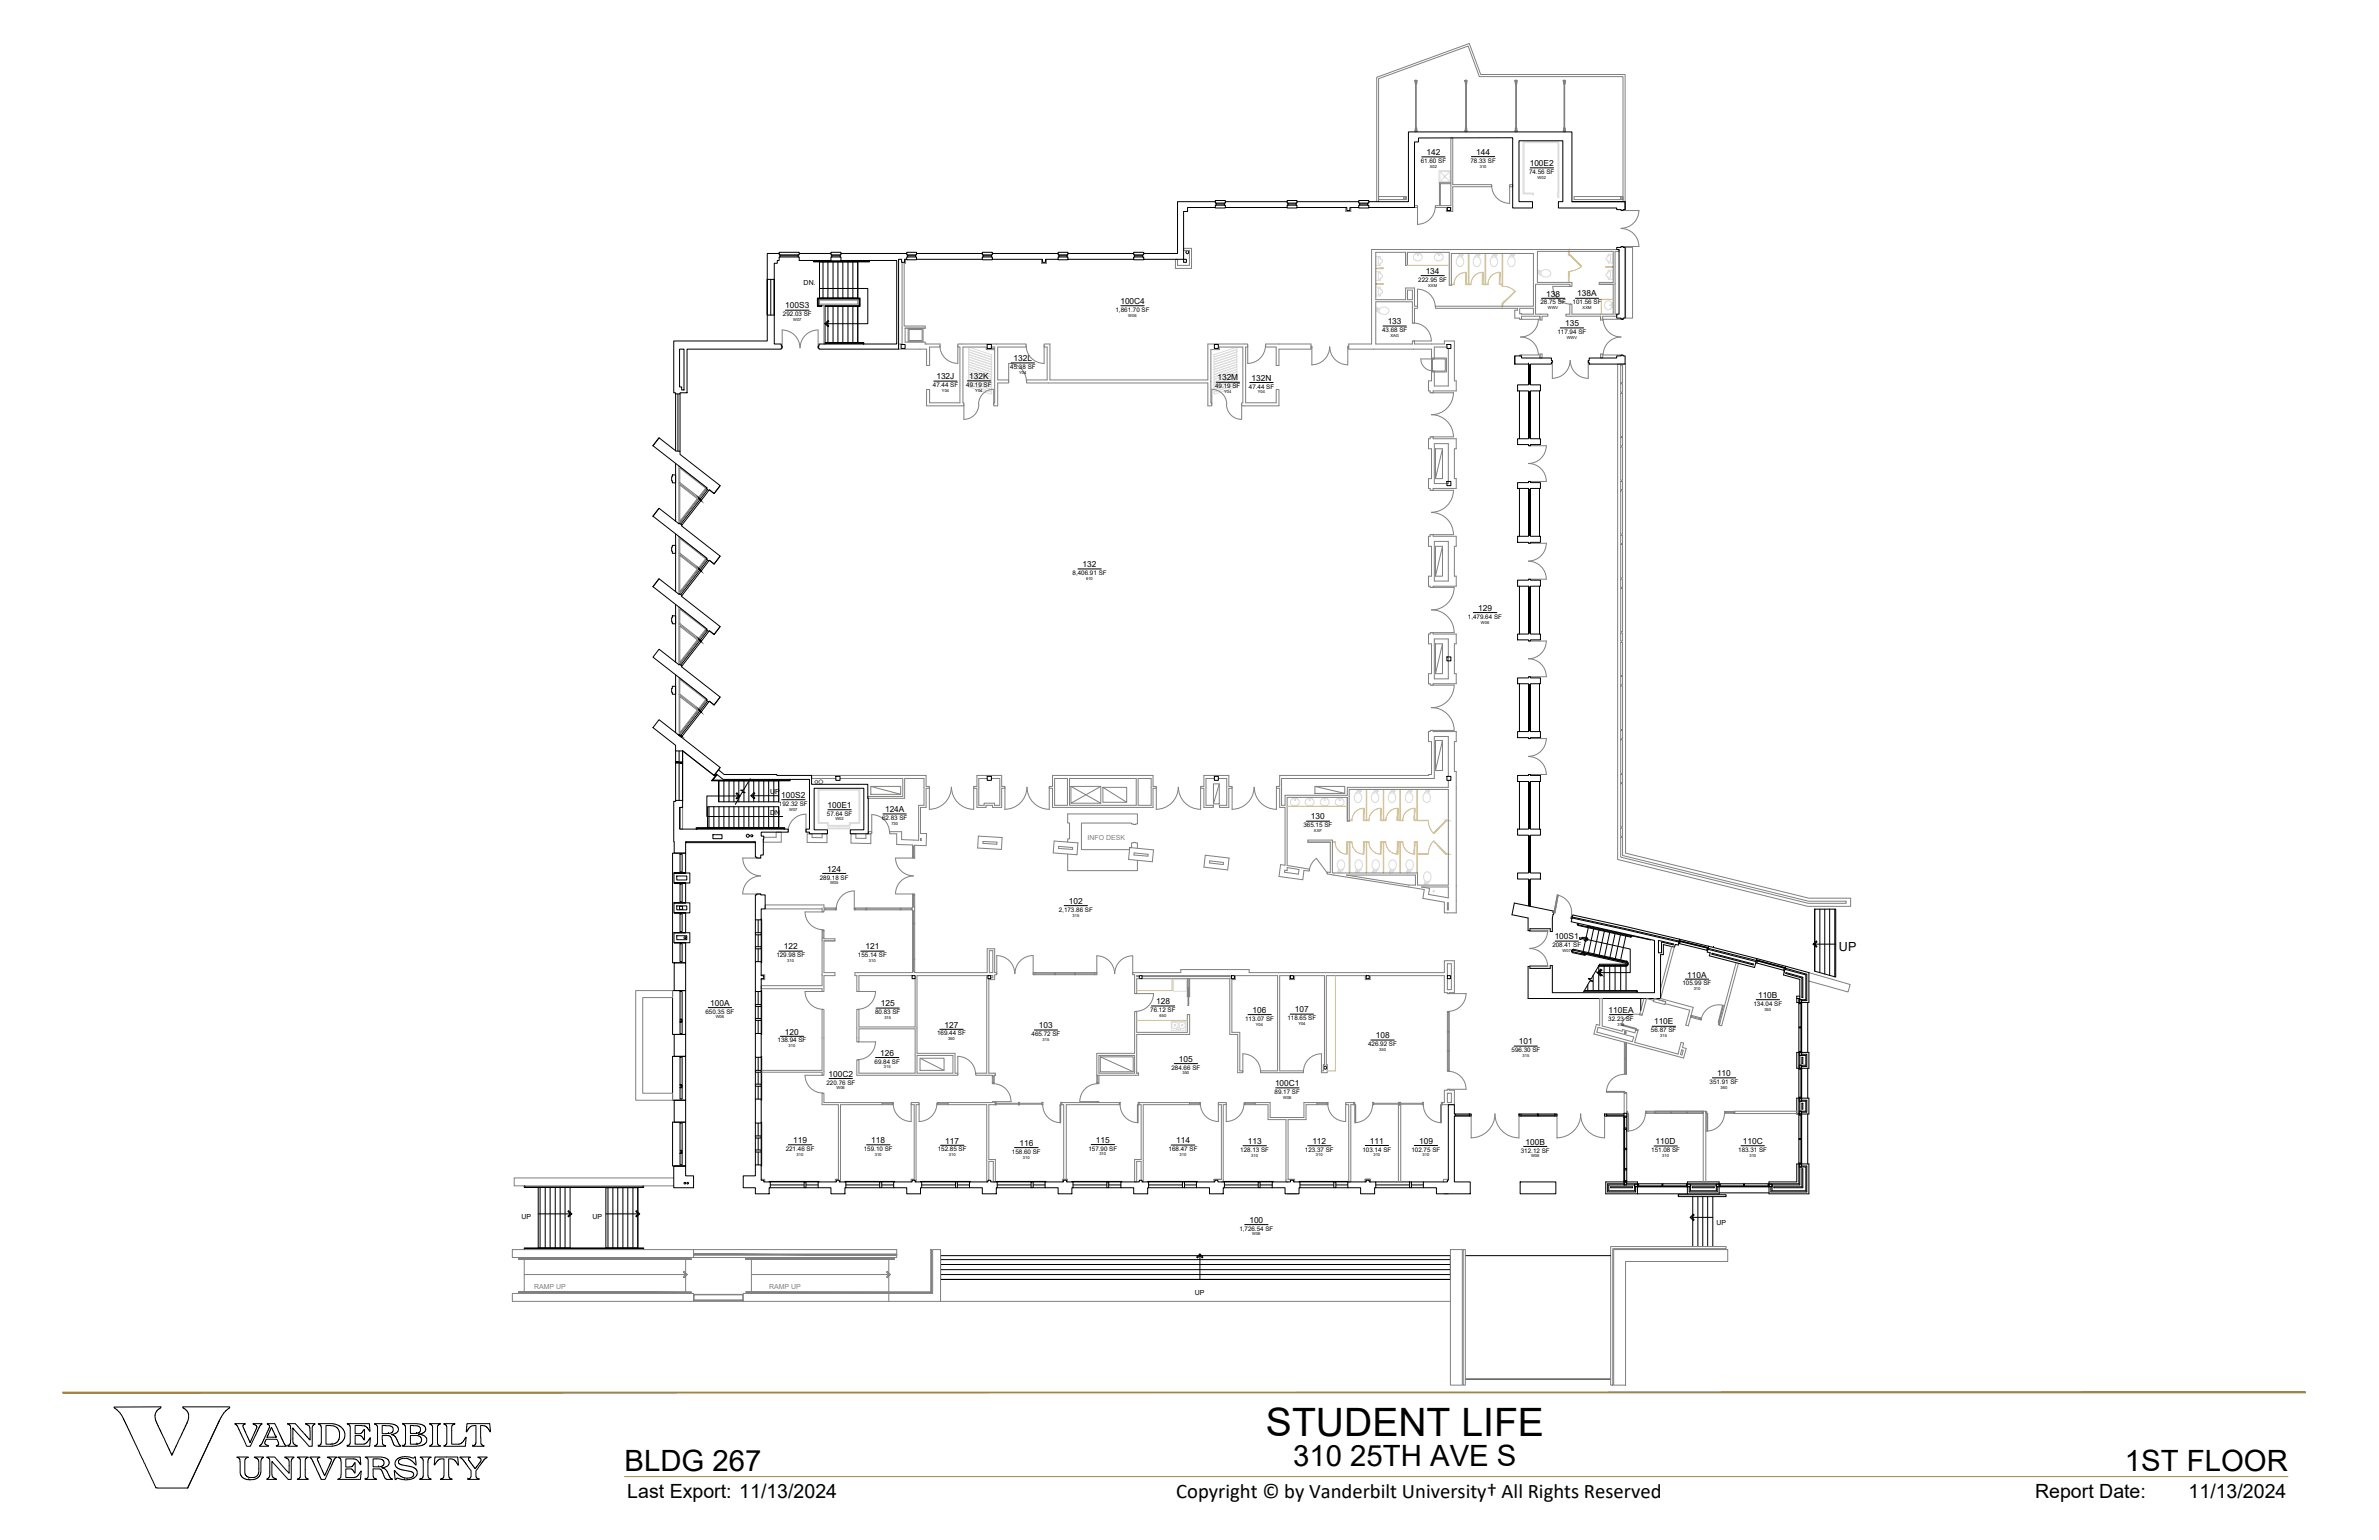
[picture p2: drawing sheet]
<svg xmlns="http://www.w3.org/2000/svg" width="432mm" height="279mm" viewBox="0 0 432 279" stroke-linecap="round" stroke-linejoin="round" font-family="sans-serif">
<defs><g id="words">
<text font-size="7.1" x="229.8" y="260.4">STUDENT LIFE</text>
<g font-size="5.3">
<text x="113.4" y="267">BLDG 267</text>
<text x="234.7" y="266">310 25TH AVE S</text>
<text x="385.7" y="266.9">1ST FLOOR</text>
</g>
<text font-size="3.8" x="213.5" y="271.7">Copyright © by Vanderbilt University† All Rights Reserved</text>
<g font-size="3.5">
<text x="113.9" y="271.8">Last Export: 11/13/2024</text>
<text x="369.4" y="271.8">Report Date:</text>
<text x="397.2" y="271.8">11/13/2024</text>
</g>
<text font-size="3.1" x="285.8" y="171.8">UP</text>
<text font-size="2.3" x="333.8" y="172.5">UP</text>
<g font-size="1.5">
<text x="258.9" y="28.2">142</text>
<text x="268" y="28.1">144</text>
<text x="277.7" y="30.1">100E2</text>
<text x="258.8" y="49.7">134</text>
<text x="280.7" y="53.8">138</text>
<text x="286.3" y="53.8">138A</text>
<text x="142.5" y="55.9">100S3</text>
<text x="203.4" y="55.2">100C4</text>
<text x="251.9" y="58.9">133</text>
<text x="284.1" y="59.2">135</text>
<text x="184" y="65.5">132L</text>
<text x="170" y="68.8">132J</text>
<text x="175.9" y="68.8">132K</text>
<text x="221" y="69">132M</text>
<text x="227.1" y="69.1">132N</text>
<text x="196.5" y="102.9">132</text>
<text x="268.3" y="110.8">129</text>
<text x="141.8" y="144.8">100S2</text>
<text x="150.2" y="146.6">100E1</text>
<text x="160.6" y="147.4">124A</text>
<text x="237.9" y="148.6">130</text>
<text x="150.1" y="158.1">124</text>
<text x="194" y="164">102</text>
<text x="142.3" y="172.2">122</text>
<text x="157.1" y="172.2">121</text>
<text x="282.2" y="170.4">100S1</text>
<text x="306.2" y="177.3">110A</text>
<text x="128.9" y="182.5">100A</text>
<text x="159.9" y="182.6">125</text>
<text x="209.8" y="182.2">128</text>
<text x="227.4" y="183.8">106</text>
<text x="235" y="183.7">107</text>
<text x="292" y="183.8">110EA</text>
<text x="300.2" y="185.9">110E</text>
<text x="319.1" y="181.1">110B</text>
<text x="142.5" y="187.7">120</text>
<text x="159.8" y="191.5">126</text>
<text x="171.4" y="186.5">127</text>
<text x="188.6" y="186.6">103</text>
<text x="249.7" y="188.4">108</text>
<text x="275.7" y="189.5">101</text>
<text x="150.4" y="195.4">100C2</text>
<text x="214" y="192.7">105</text>
<text x="231.4" y="197.1">100C1</text>
<text x="311.6" y="195.3">110</text>
<text x="144" y="207.4">119</text>
<text x="158.1" y="207.4">118</text>
<text x="171.6" y="207.5">117</text>
<text x="185" y="207.9">116</text>
<text x="198.9" y="207.3">115</text>
<text x="213.5" y="207.4">114</text>
<text x="226.5" y="207.6">113</text>
<text x="238.2" y="207.5">112</text>
<text x="248.7" y="207.5">111</text>
<text x="257.6" y="207.5">109</text>
<text x="276.9" y="207.7">100B</text>
<text x="300.5" y="207.6">110D</text>
<text x="316.3" y="207.6">110C</text>
<text x="226.8" y="221.9">100</text>
</g>
<g font-size="1.3">
<text x="145.9" y="51.7">DN.</text>
<text x="139.8" y="147.8">DN</text>
<text x="139.8" y="144.1">UP</text>
<text x="94.6" y="221.2">UP</text>
<text x="107.6" y="221.1">UP</text>
<text x="311.6" y="222.2">UP</text>
<text x="216.9" y="235">UP</text>
</g>
<g font-size="1.3" fill="#808080">
<text x="197.4" y="152.5">INFO DESK</text>
<text x="96.9" y="233.9">RAMP UP</text>
<text x="139.6" y="233.9">RAMP UP</text>
</g>
<g font-size="1.1">
<text x="257.9" y="29.6">61.60 SF</text>
<text x="266.9" y="29.5">78.33 SF</text>
<text x="277.5" y="31.6">74.56 SF</text>
<text x="257.4" y="51.1">222.95 SF</text>
<text x="142.1" y="57.4">292.03 SF</text>
<text x="202.5" y="56.6">1,861.70 SF</text>
<text x="279.6" y="55.2">28.75 SF</text>
<text x="285.4" y="55.2">101.56 SF</text>
<text x="250.9" y="60.3">43.68 SF</text>
<text x="282.7" y="60.6">117.94 SF</text>
<text x="169.3" y="70.2">47.44 SF</text>
<text x="175.4" y="70.2">49.19 SF</text>
<text x="183.4" y="66.9">45.38 SF</text>
<text x="220.5" y="70.5">49.19 SF</text>
<text x="226.7" y="70.5">47.44 SF</text>
<text x="194.7" y="104.3">8,406.91 SF</text>
<text x="266.4" y="112.2">1,479.64 SF</text>
<text x="141.4" y="146.2">192.32 SF</text>
<text x="150.1" y="148">57.64 SF</text>
<text x="160.1" y="148.8">62.83 SF</text>
<text x="236.6" y="150.1">365.15 SF</text>
<text x="148.8" y="159.6">289.18 SF</text>
<text x="192.2" y="165.4">2,173.86 SF</text>
<text x="140.9" y="173.7">129.98 SF</text>
<text x="155.7" y="173.7">155.14 SF</text>
<text x="281.8" y="171.8">208.41 SF</text>
<text x="305.4" y="178.7">105.99 SF</text>
<text x="128" y="183.9">650.35 SF</text>
<text x="158.8" y="184">80.83 SF</text>
<text x="208.8" y="183.6">76.12 SF</text>
<text x="226" y="185.2">113.07 SF</text>
<text x="233.7" y="185.1">118.65 SF</text>
<text x="291.9" y="185.2">32.23 SF</text>
<text x="318.2" y="182.5">134.04 SF</text>
<text x="141.1" y="189.1">138.94 SF</text>
<text x="170.1" y="187.8">169.44 SF</text>
<text x="187.2" y="188">465.72 SF</text>
<text x="248.3" y="189.8">426.92 SF</text>
<text x="274.3" y="190.9">596.30 SF</text>
<text x="299.7" y="187.3">56.87 SF</text>
<text x="150" y="196.8">220.76 SF</text>
<text x="158.7" y="193">69.84 SF</text>
<text x="212.6" y="194.1">284.66 SF</text>
<text x="310.3" y="196.7">351.91 SF</text>
<text x="231.3" y="198.5">89.17 SF</text>
<text x="142.6" y="208.8">221.46 SF</text>
<text x="156.8" y="208.8">159.10 SF</text>
<text x="170.2" y="208.9">152.85 SF</text>
<text x="183.7" y="209.3">158.60 SF</text>
<text x="197.6" y="208.8">157.90 SF</text>
<text x="212.1" y="208.8">168.47 SF</text>
<text x="225.1" y="209">128.13 SF</text>
<text x="236.8" y="209">123.37 SF</text>
<text x="247.3" y="208.9">103.14 SF</text>
<text x="256.2" y="208.9">102.75 SF</text>
<text x="276" y="209.1">312.12 SF</text>
<text x="299.7" y="209">151.08 SF</text>
<text x="315.5" y="209">183.31 SF</text>
<text x="224.9" y="223.3">1,726.54 SF</text>
</g>
<g font-size=".7">
<text x="259.5" y="30.5">X02</text>
<text x="268.6" y="30.4">310</text>
<text x="279.1" y="32.4">W02</text>
<text x="259.2" y="52">XXM</text>
<text x="144" y="58.2">W07</text>
<text x="204.8" y="57.5">W06</text>
<text x="281" y="56.1">WWV</text>
<text x="287.3" y="56.1">XXM</text>
<text x="252.4" y="61.1">XAG</text>
<text x="284.4" y="61.4">WWV</text>
<text x="171" y="71.1">Y04</text>
<text x="177" y="71.1">Y04</text>
<text x="185" y="67.8">Y04</text>
<text x="222.2" y="71.3">Y04</text>
<text x="228.3" y="71.4">Y04</text>
<text x="197.1" y="105.2">610</text>
<text x="268.8" y="113.1">W06</text>
<text x="143.2" y="147.1">W07</text>
<text x="151.6" y="148.9">W02</text>
<text x="161.8" y="149.6">730</text>
<text x="238.5" y="150.9">XXF</text>
<text x="150.7" y="160.4">W05</text>
<text x="194.7" y="166.3">315</text>
<text x="283.6" y="172.7">W07</text>
<text x="142.9" y="174.5">310</text>
<text x="157.7" y="174.5">310</text>
<text x="307.4" y="179.6">310</text>
<text x="129.9" y="184.8">W06</text>
<text x="160.5" y="184.8">315</text>
<text x="210.5" y="184.5">650</text>
<text x="235.7" y="185.9">Y04</text>
<text x="320.2" y="183.4">350</text>
<text x="143.1" y="190">310</text>
<text x="172.1" y="188.7">350</text>
<text x="189.2" y="188.9">315</text>
<text x="228" y="186.1">Y04</text>
<text x="250.3" y="190.6">350</text>
<text x="276.3" y="191.7">315</text>
<text x="293.6" y="186.1">315</text>
<text x="301.4" y="188.1">315</text>
<text x="151.8" y="197.6">W06</text>
<text x="160.4" y="193.8">315</text>
<text x="214.6" y="194.9">350</text>
<text x="312.3" y="197.5">360</text>
<text x="232.9" y="199.3">W06</text>
<text x="144.6" y="209.6">310</text>
<text x="158.8" y="209.7">310</text>
<text x="172.2" y="209.8">310</text>
<text x="199.5" y="209.6">310</text>
<text x="214.1" y="209.7">310</text>
<text x="227.1" y="209.9">310</text>
<text x="238.8" y="209.8">310</text>
<text x="249.3" y="209.8">310</text>
<text x="258.2" y="209.8">310</text>
<text x="277.9" y="209.9">W06</text>
<text x="301.7" y="209.9">310</text>
<text x="317.5" y="209.9">310</text>
<text x="185.7" y="210.2">310</text>
<text x="227.3" y="224.1">W06</text>
</g>
</g></defs>
<!-- layer: A-FLOR-STRS -->
<g fill="none" stroke="#000" stroke-width=".18">
<path d="M147.6 47.3h.2v.1h9.8v-.1h.2v.2h-10.2zM148.4 54.1h7.7v1.5h-6.3v-.1h6.2v-1.3h-7.5v1.3h.7v.1h-.8zM148.7 47.5h7v6.6h-7zM148.7 52.3h8.8v6.4h-7.5M149.4 47.5v6.6M149.7 58.7l.6-.6 .1 .2-.4 .4 .4 .5-.1 .1zM149.8 55.6h5.9v6.6h-5.9zM150.3 47.5v6.6M150.3 55.6v6.6M150.8 47.3h1.8M151.2 47.5v6.6M151.2 55.6v6.6"/>
<path d="M152.1 47.5v6.6M152.1 55.6v6.6M153 47.5v6.6M153 55.6v6.6M153.9 47.5v6.6M153.9 55.6v6.6M154.8 47.5v6.6M154.8 55.6v6.6M155.7 47.5v6.6M155.7 55.6v6.6M149.8 62.2h7v.2l-.1-.1h-6.9zM126.4 150.2h16v.2h-.1v-.1h-15.8l-.1 .1z"/>
<path d="M128.4 146.4h12.9v3.8h-12.9zM128.7 146.4v3.8M129.6 146.4v3.8M130.1 140.5l.1 .1-.8 .9h13.9l.1-.1v.3h-14.3zM130.4 141.7h10.9v3.8h-10.9zM130.5 141.7v3.8M130.5 146.4v3.8M131.4 141.7v3.8M131.4 146.4v3.8M132.3 141.7v3.8M132.3 146.4v3.8M133.2 141.7v3.8"/>
<path d="M133.2 146.4v3.8M133.6 144l.2-.2 .5 .6-.5 .6-.2-.2 .5-.4zM134.1 144.4h-5.8v3.7h13.8M134.1 141.7v3.8M134.1 146.4v3.8M135 141.7v3.8M135 146.4v3.8M135.9 141.7v3.8M135.9 146.4v3.8M136.2 141.3l-1.3 2.1h-.5l.8 .4h-.5l-1.2 2.1M136.6 144.4h4.7M136.8 141.7v3.8"/>
<path d="M136.8 146.4v3.8M136.8 143.8l.2 .1-.4 .5 .4 .4-.2 .1-.5-.5zM137.7 141.7v3.8M137.7 146.4v3.8M138.6 141.7v3.8M138.6 146.4v3.8M139.5 141.7v3.8M139.5 146.4v3.8M140.4 141.7v3.8M140.4 146.4v3.8M141.3 141.7v3.8M141.3 146.4v3.8"/>
<path d="M285.5 172.7l2.2 .5v.1l-2.2-.4M285.6 172.4l9.6 2.1M285.6 172.2l9.6 2.2M286.3 167.7l.1 .2M286.3 167.6v.1M286.4 167.7l9.6 2.2 .1-.1M286.5 167.9l9.5 2.1M286.5 167.6l-.1 .1M287.1 172.8v.2l8 1.8v.1h-4.7l-1.6 2.7h-.5l.8 .4h-.5l-1.2 2M287.1 172.8l8.1 1.8 .1 .1M287.1 172.8l7.9 1.8M287.5 179.8h9.5l.1 .2"/>
<path d="M287.6 179.7h9.4M287.9 170.4l8 1.8v4.3h-5.9M288.1 168.2l.1-.2 11.4 2.5M288.2 178.7v1M288.3 173h.1M289.2 176.9v2.8M289.2 173.2v.1M290.1 175.3h5M290.2 175.2h4.9M290.2 175.3v4.4M290.2 168.8l-.9 4.3M290.2 175.1h4.9"/>
<path d="M290.2 173.4v.1M290.6 175.9l.1 .1-.4 .5 .4 .4-.1 .2-.6-.6zM291.2 175.1v.1M291.2 175.3v4.4M291.2 169l-.9 4.3M291.2 173.6v.1M292.2 173.8v.1M292.2 175.1v.1M292.2 175.3v4.4M292.2 169.2l-1 4.3M293.1 174v.1M293.1 175.1v.1"/>
<path d="M293.1 175.3v4.4M293.1 169.4l-.9 4.3M294.1 169.6l-.9 4.3M294.1 174.3h.1M294.2 175.1v.1M294.2 175.3v4.4M295.1 169.8l-.9 4.3M295.1 175.1v.1M295.1 175.3v4.4M295.2 174.5l.1 .1 .1 .3-.3 .3M295.2 174.4h.2a.52 .52 0 0 1-.3 .9M295.3 169.6v.1"/>
<path d="M295.3 174.9l-.2 .2M295.3 174.8v.1M296.2 169.8l-.2 .2M297 179.7l.2 .3M329.4 164.9h3.8v12.4l-3.8-1.1zM329.4 164.9v11.3M329.4 171.3h3.8M329.7 170.7l.1 .2-.4 .4 .4 .4-.1 .1-.6-.5zM330.3 164.9v11.6M331.2 164.9v11.8M332.1 164.9v12.1M333 164.9v12.3"/>
<path d="M297.8 181.2v2.1M95.2 215.2h.1v.1h21.4v-.1h.1v.2h-21.6zM97.7 215.4h5.8v11h-5.8zM98 215.4v11M99 215.4v11M99.9 215.4v11M100.8 215.4v11M101.7 215.4v11M102.6 215.4v11M103.2 219.6l.6 .6-.6 .6-.1-.1 .4-.5-.4-.4zM110 215.5h5.8v10.9h-5.8zM110.3 215.5v10.9"/>
<path d="M111.2 215.5v10.9M112.1 215.5v10.9M113.1 215.5v10.9M113.9 215.5v10.9M114.9 215.5v10.9M115.4 219.8l.1-.2 .6 .6-.6 .6-.1-.1 .4-.5zM115.8 215.5v10.9M307.2 217.1v9.1M308.2 217.1v9.1M309.1 217.1v9.1M310 217.1v9.1M310.9 217.1v9.1"/>
<path d="M95.2 226.4h21.6v.3h-.1v-.2h-21.4v.2h-.1zM97.7 220.2h5.8M110 220.2h5.8M170.7 227.8h92.6v4.3h-92.6zM170.7 232.1h92.6M170.7 231.2h92.6M170.7 230.3h92.6M170.7 229.4h92.6M170.7 228.5h92.6M217.2 228.1l.6-.6 .5 .6-.1 .1-.4-.4-.5 .4zM217.8 227.8v4.3M266 227.8h26.3"/>
<path d="M306.8 220.9l.6-.6 .1 .1-.4 .5 .4 .4-.1 .2zM307.1 220.9h3.8M266 250.2h26.3"/>
</g>
<!-- layer: A-GRAPHICS -->
<g fill="none" stroke="#808080" stroke-width=".18">
<path d="M256.8 14.7h.1zM256.9 14.6v.6h.2l.1-.6v.7h-.3zM256.9 15.3l.1 7.9zM256.9 14.7h.1zM256.9 15.1l.1 .1zM257 14.5v.4zM257 14.7h.1zM257.2 14.7h.1M265.8 14.7h.2zM266 14.6v.6h.1l.1-.6v.7h-.2zM266 14.7h.1zM266.1 15.3v7.9z"/>
<path d="M266.1 14.5v.4zM266.1 15.1v.1zM266.1 14.7h.1M266.2 14.7h.1zM274.9 14.7h.1zM275 14.6l.1 .6h.1l.1-.6v.7h-.3zM275.1 15.3h.1v7.9h-.1zM275.1 14.7h.1zM275.1 15.1l.1 .1zM275.2 14.5v.4zM275.2 14.7h.1M275.3 14.7h.1z"/>
<path d="M283.7 14.7h.1zM283.8 14.6l.1 .6h.1l.1-.6v.7h-.3zM283.9 15.3h.1v7.9h-.1zM283.9 14.7h.1M283.9 15.1l.1 .1zM283.9 14.5l.1 .4zM284 14.7h.1M284.1 14.7h.1zM249.9 36.6v-22.6l16.8-6.1 2.1 5.6h26.2v23.1M250.2 35.7h5.1v.5h-5.1zM250.2 36.6v-22.3l16.3-5.9 2 5.5h26.1v22.7M254.8 35.7h.4v.4h-.4z"/>
<path d="M256.8 23.7l.1 .1zM256.9 23.2h.3v.6l-.1-.5h-.2v.5zM256.9 23.3h.1M256.9 23.7l.1 .1zM257 23.6v.3zM257 23.7l.1 .1zM257.2 23.7v.1zM265.8 23.7l.2 .1zM266 23.2h.2v.6l-.1-.5h-.1v.5zM266 23.7l.1 .1zM266.1 23.3h.1M266.1 23.6v.3z"/>
<path d="M266.1 23.7h.1M266.2 23.7l.1 .1zM274.9 23.7l.1 .1zM275 23.2h.3v.6l-.1-.5h-.1l-.1 .5zM275.1 23.3h.1M275.1 23.7l.1 .1zM275.2 23.6v.3zM275.2 23.7v.1zM275.3 23.7l.1 .1zM283.7 23.7l.1 .1zM283.8 23.2h.3v.6l-.1-.5h-.1l-.1 .5zM283.9 23.3h.1"/>
<path d="M283.9 23.7v.1zM283.9 23.6l.1 .3zM284 23.7v.1zM284.1 23.7l.1 .1zM285.7 35.7h8.9v.5h-8.9zM294.2 35.7h.3v.4h-.3zM164.8 59.6h2.7v2.4h-2.7zM165 59.8h2.4v2h-2.4zM295 44.9h1.3v12.8h-1.3zM259.8 65h2.7v2.5h-2.7zM260 65.1h2.3v2.2h-2.3zM293.6 66.1h1.4v88.7l33.3 8.2h7.6v1.4h-7.8l-34.5-8.5z"/>
<path d="M294.2 66.2h.3v3.2h-.3zM294.2 69.6h.3v1.6h-.3zM294.2 71.3h.3v7.9h-.3zM294.2 79.4h.3v1.5h-.3zM123.2 95v-10.4l5.1 3.9-5 6.6M123.2 87.6l3.6 2.8M123.4 97.7l4.7 3.7-1.3 1.6-3.4-2.7zM123.4 84.9l4.7 3.7-1.3 1.6-3.4-2.6zM123.4 88l3.2 2.5-3.2 4.1zM260.5 99.1h1.3v5.4h-1.3zM260.5 81.4h1.3v5.4h-1.3zM261.8 81.4l-1.3 5.4"/>
<path d="M261.8 99.1l-1.3 5.4M294.2 81.1h.3v6h-.3zM294.2 87.3h.3v1.5h-.3zM294.2 89h.3v7.9h-.3zM294.2 97.1h.3v1.5h-.3zM294.2 98.8h.3v6.1h-.3zM123.2 107.8v-10.5l5.1 4-5 6.5M123.2 100.4l3.6 2.9M123.2 113.2l3.6 2.8M123.4 100.8l3.2 2.5-3.2 4.1zM123.4 113.6l3.2 2.5-3.2 4.1zM123.4 110.5l4.7 3.6-1.3 1.7-3.4-2.7z"/>
<path d="M260.5 116.8h1.3v5.4h-1.3zM261.8 116.8l-1.3 5.4M294.2 105h.3v1.6h-.3zM294.2 106.7h.3v7.9h-.3zM294.2 114.8h.3v1.5h-.3zM294.2 116.5h.3v6.1h-.3zM123.2 126l3.6 2.8M123.3 122.9l5 4-5 6.5zM123.3 120.5l5-6.4-5.1-4v10.5M123.4 123.2l4.7 3.7-1.3 1.7-3.4-2.7zM123.4 126.4l3.2 2.4-3.2 4.1zM260.5 134.3h1.3v5.5h-1.3z"/>
<path d="M261.8 134.3l-1.3 5.5M294.2 134.2h.3v6.1h-.3zM294.2 122.7h.3v1.6h-.3zM294.2 124.4h.3v7.9h-.3zM294.2 132.5h.3v1.5h-.3zM158.1 142.7h5.4v1.4h-5.4zM158.1 142.7l5.4 1.4M193.8 152.8v-.6h.3v-2.9h-.3v-1.6h12.6v1.8l-.3 .1-.7-.1v-.2h-9.1v4.8h8.7v-.3h.4v-.9l.3-.1 .7 .1v1M193.8 155v3h12.6v-1.9M194.4 142.7h5.4v3h-5.4zM194.4 142.7l5.4 3M199.8 142.7l-5.4 3"/>
<path d="M200.2 142.8h4.3v2.8h-4.3zM200.2 142.8l4.3 2.8M220.2 142.2h1.1v3.7h-1.1zM221.3 142.2l-1.1 3.7M238.7 142.7h5.4v1.2h-5.4zM238.7 142.7l5.4 1.2M294.2 140.5h.3v1.5h-.3zM294.2 150.2h.3v1.5h-.3zM294.2 142.2h.3v7.8h-.3zM294.2 151.9h.3v3.3l33.7 8.3h6.9v.4h-6.9l-34-8.4zM115.4 179.7h6.7v1.3h-5.4v17.3h5.4v1.3h-6.7zM149.2 168.9v1.3"/>
<path d="M149.4 168.9v1.3M149.5 168.9v1.3M149.8 164.7h1.8M149.8 164.9h1.8M149.8 165.1h1.8M155.3 164.7h1.9M155.3 164.9h1.9M155.3 165.1h1.9M157.3 164.7h6.1M157.3 164.9h6.1M157.3 165.1h6.1M163.6 164.7h1.9"/>
<path d="M163.6 164.9h1.9M163.6 165.1h1.9M165.6 162.4v2.1M165.6 165.3v2.1M165.6 167.6v6.3M165.6 174.1v2.2M165.8 162.4v2.1M165.8 165.3v2.1M165.8 167.6v6.3M165.8 174.1v2.2M166 162.4v2.1M166 165.3v2.1"/>
<path d="M166 167.6v6.3M166 174.1v2.2M187.9 176.5h3.5M187.9 176.7h3.5M187.9 176.8h3.5M191.6 176.5h3.4M191.6 176.7h3.4M191.6 176.8h3.4M195.2 176.5h3.5M195.2 176.7h3.5M195.2 176.8h3.5M328.3 176.5l7.5 2.1-.4 1.4-7.1-2"/>
<path d="M167 192h4.4v2.2h-4.4zM167 192l4.4 2.2M180.1 195.3v1.1M180.3 195.3v1.1M180.5 195.3v1.1M199.1 195.1v1.3M199.2 195.1v1.3M199.5 195.1v1.3M199.7 191.7h6v2.8h-6zM199.7 191.7l6 2.8M262.7 183.7v3.4M262.7 187.3v3.3"/>
<path d="M262.7 190.8v3.4M262.9 183.7v3.4M262.9 187.3v3.3M262.9 190.8v3.4M263 183.7v3.4M263 187.3v3.3M263 190.8v3.4M294.8 189.4v2.6M294.8 192.1v2.6M295 189.4v2.6M295 192.1v2.6M295.2 189.4v2.6"/>
<path d="M295.2 192.1v2.6M307 184.6l1.6 .4M307.1 184.4l1.5 .4M307.1 184.2l1.6 .5M103.5 215.4v11M122.3 213.7h-29v1.5h29M160.1 200.4h1.9M160.1 200.3h1.9M160.1 200h1.9M170.3 200.4h1.8M170.3 200.3h1.8M170.3 200h1.8"/>
<path d="M215.9 200.4h1.8M215.9 200.3h1.8M215.9 200h1.8M233.6 216.6h1.8M239 200.4h1.8M239 200.3h1.8M239 200h1.8M262.1 216.6h.8M298.9 202h1.4M298.9 201.8h1.4M298.9 201.6h1.4M300.5 202h2.7"/>
<path d="M300.5 201.8h2.7M300.5 201.6h2.7M303.4 202h2.7M303.4 201.8h2.7M303.4 201.6h2.7M306.3 202h2.7M306.3 201.8h2.7M306.3 201.6h2.7M313.2 202h1.4M313.2 201.8h1.4M313.2 201.6h1.4M93 226.7h69.8v1.4h-69.8z"/>
<path d="M93 234.7h32.9v1.4h-32.9zM95.2 228.5v5.9M95.2 231.2h29.2M124.1 230.6l.6 .6-.6 .6-.1-.1 .4-.5-.4-.4zM124.4 228.1v.3M124.4 228.5v5.9M125.9 236.1h9M125.9 234.8h9M125.9 235.9h9M125.9 226.7v1.4M126 234.9h8.8v1h-8.8zM134.9 234.7h34.4v-8h1.4v9.4h-35.8z"/>
<path d="M135.4 234.3l33.5 .1v-7.7h.2v7.8h-33.7zM136.4 228.5v5.9M136.4 231.2h24.9M161 230.6l.6 .6-.6 .6-.1-.1 .4-.5-.4-.4zM161.3 228.5v5.9M161.3 234.5v1.6M170.7 236.1h92.6M263.3 226.7h2.1v24.6h-2.1zM265.6 226.7h.4v24.6h-.4zM292.3 226.2h21v.3h-20.6v24.8h-.4zM292.9 226.7h20.7v2.2h-18.6v22.4h-2.1z"/>
<circle cx="148.2" cy="141.9" r=".28"/>
<circle cx="149" cy="141.9" r=".36"/>
</g>
<!-- layer: A-WALL-INTR -->
<g fill="none" stroke="#808080" stroke-width=".18">
<path d="M244.4 37.6h-.2v.8h1l-.1-.8M256.7 37.3h.6v.3h-.6zM261.4 33.3h1.9v4h-1.9zM263.3 37.6v.6M263.3 25h.4v8.5h7v.4h-7v4.5h-1.2v-.8h-2v-.3h.8v-4.1h2zM274 33.5h.6v.4h-.6zM148.6 54.4l7.2-.1 .1 .1v.9l-.1 .1h-6v7h-.3v-7l-.9-.1zM148.7 54.5h7v.7h-7zM163.7 47.6v14.8h-.6v.9h5.1v3h.5v-3.3h1.9v-.6h-2.7v-.3h-3.6v-2.6h3.6v-.3h-3.8v-11.4h.3v-.8h-.2l-.1 .6M189 47v.8h.9v-.8M214.8 45.1h1.5v3.6h-3v-1.7h.4v1.1h2.2v-2.7h-1.1zM255.5 52.6h.9v1.8h-.9z"/>
<path d="M275.8 55.9h2.5v1.1l-2.5-.1zM173.8 62.4h12.5v.6h-5.2v5.9h2v.6h-2v4.1h-.7v-.5h.1v-9.7h-1.5v-.4h-4.2v10.1h.1v.5h-6.7v-2.9h.5v2.4h5.5v-10.1h-.4zM179.9 63h.6v.2h-.6M189.5 62.4h1.1v6.5h28.6v-6.5h7.3v.6h-.4v10.1h5.5v-2.4h.5v2.9h-6.7v-.5h.2v-10.1h-4.3v.4h-1.5v9.7h.1v.5h-.7v-4.1h-32.9v-.6h3.8v-5.9h-.6zM229.7 62.4h8.2v.9h-5.8v3h-.5v-3.3h-1.9zM237.9 62.8h.2v.3h-.2M244.8 62.8h-.2v.3h.2M259.6 79.3h.5v.3h4.2v1.8h-.3v5.4h.3v1.8h-4.2v.4h-.5v-.4h-.3v-1.8h.5v-5.4h-.5v-1.8h.3zM262.6 63h-2.3v2.1h-.5v-1.8h-15v-.9h4.1v-17.1h45v.3h-.8v11.4h.3v.4h-2.5v.7h-.4v-.7h-6.3v-.4h.7v-1.8h.4v1.8h7.5v-5.4h-2.5v-.4h2.5v-5.6h-13.8v5.6h6.3v.8h-.4v-.4h-6.2v5.4h2.3v.4h-1.1v.7h-.4v-.7h-3.3v.5h-.4v-.2h-.9v-1.4h.5v-.4h-14.9v-.3h17.8v-9.6h-14.9v5.7h-.4v-5.9h-7.5v2.3h-.4v-2.3h-5.4v8.6h5.4v-2.1h1.6v3.3h.6v.3h-.6v2.7h-.3v-3.8h-6.7v7.6h6.7v-.5h.3v.5h5.5v-.5h1.8v7.2h.3v1.8h-4.2v.4h-.5v-.4h-.3v-1.8h.5v-1.8h.5v2.7h2.6v-6.8M275.8 64.4h.4v.2h-.4zM279.5 64.2h.4v.8h-.4zM279.5 64.2v.8"/>
<path d="M290.5 64.2h.4v.8h-.4zM290.5 64.2v.8M259.3 97.3h.3v-.3h.5v.3h4.2v1.8h-.3v5.4h.3v1.9h-4.2v.2h-.5v-.2h-.3v-1.9h.5v-5.4h-.5zM260.3 80.5h2.6v7.2h-2.6zM260.3 98.2h2.6v7.2h-2.6zM259.3 115h.3v-.2h.5v.2h4.2v1.8h-.3v5.4h.3v1.9h-4.2v.2h-.5v-.2h-.3v-1.9h.5v-5.4h-.5zM260.3 115.9h2.6v7.3h-2.6zM123.5 146.5h.4v3.9h-.4zM138.6 151.9h2.3v-.9h.9v1.8h-3.3v-.6M146.5 151.3h.9v.6l1.8 .1v-.7h.9v1.6l-3.6-.1zM151.7 141.2h-4.4v-.5h20.8v2h.6v.3h-.6v3.5h-1v4.7h1.1l-.1 2.2-2.1-.1v.2h-.4v-.2l-2.8-.1v-1.9h-1.3v-.4h2.1v1.4l3.1 .2v-6.4h1v-4.9h-3.5v3.6h-6.7v-.3h6.4v-3.3h-11.4M154.5 151.3h.8v.8h1.9v-.8h.9v1.7h-3.6z"/>
<path d="M157.6 150.9h.6v.4h-.6zM165.6 155.5h.4v.2h-.4zM165.6 153.5v2M165.8 153.5v2M166 153.5v2M167.1 152.1h.1v.4h-.1zM177.3 140.7h4.5v2h.6v.3h-.6v3.5h-1.6v-.4h-1.2v.4h-1.7v-3.5h-.6v-.3h.6zM177.6 151.7l4.3 .2-.1 2.2-4.4-.2zM178.4 152.7l2.6 .1-.1 .4-2.5-.2zM179.2 141.2h-1.5v4.9h.9v-.4h1.9v.4h1v-4.9h-1.6M191 140.7h18.3v2h.6v.3h-.6v3.5h-18.3v-3.5h-.6v-.3h.6zM191.3 152.6l4.4 .3-.2 2.2-4.3-.4z"/>
<path d="M191.4 141.2h2.3v4.9h-2.3zM192.1 153.6l2.6 .2v.3l-2.6-.2zM194.1 141.2h12.1v4.9h-12.1zM205 153.8l4.4 .4-.2 2.2-4.4-.5zM205.9 154.7l2.5 .3v.3l-2.6-.2zM206.6 141.2h2.3v4.9h-2.3zM218.8 155.2l4.3 .5-.3 2.1-4.3-.5zM219.6 156.2l2.5 .3-.1 .4-2.5-.3zM220.2 146.1v.2M220.2 146.1v.4h-1.7v-3.5h-.6v-.3h.6v-2h4.5v2h.6v.3h-.6v3.5h-1.7v-.4M220.4 141.2h-1.5v4.9h1.3M221.1 141.2h1.6v4.9h-1.4"/>
<path d="M221.3 146.1v.2M232.3 140.7h27v-.2h.5v-6h-.5v-1.8h.3v-.2h.5v.2h4.2v1.8h-.3v5.5h.3v25.6h-2.1v-1.9l-3.9-.7 .2-1.6-17.6-2.8v-.4l.6 .1v-5.5h-4.1v-.4h4.4v5.9l15.5 .1v2.2h5.6v-17.4h-18v5.8h-.4v-4.3h-10.9v12.3l4.1 .7-.1 .3-.9-.1-.2 1.7-4.4-.6 .3-2.1 .8 .1v-10.5h-.9v-3.5h-.6v-.3h.6zM233.6 157.4l2.2 .3-.1 .9-2.5-.3v-.4l.4 .1zM239 155.7a3.3 3.3 0 0 0-1.4 2.1M239 155.8l1.9 2.6M244.4 158.8h12.5v1.8h-1.2zM262.9 140.9v-7.3h-2.6v7.6h-27.7v4.9h.6v-1.8h11.3v-1.5h18.4v-1.2M138.2 178.8h11v-8.6h.3v.1h2v.4h-2v5.8h2v.5h-2v2.9h-.3v-.5h-11zM138.2 176.8h.6v.9h-.6v-.1h.4v-.6h-.4zM138.9 164.2h10.6v.5h.3v.4h-.3v.4h-.3v-.6h-10.3zM149.2 164.9h.1M149.2 168.7h.3v.2h-.3z"/>
<path d="M151.6 164.7h.2v.4h-.2zM155.1 164.7h.2v.4h-.2zM157.2 164.7h.1v.4h-.1zM163.4 164.7h.2v.4h-.2zM165.6 177h-9.7v2.9h-.4v-2.9h-.3v-.5h10.4v-.2h.4v.2h13.2v-4.4h1.3v4.4h.4v.3h-.4v.9h-1v17h1.2v.4h-.2v.2h-.4v-.2h-3v-.4h2v-17.7h-12.7v14.1h6.9v3.6h.5v.4h-18.3v-2.8h.4v2.4h10.2v-8h-10.2v2.3h-.4v-5.9h.4v3.2h10.2v-8.7M165.6 164.5h.4v.8h-.4v-.2h-.1v-.4h.1zM165.6 173.9h.4v.2h-.4zM165.6 167.4h.4v.2h-.4zM165.6 162.2h.4v.2h-.4zM179.6 172.5h.6v4h-.6zM179.8 177h.4v.4h-.4M187.5 176.5h.4v.3h-.4z"/>
<path d="M191.4 176.5h.2v.3h-.2zM195 176.5h.2v.3h-.2zM198.7 176.5h.4v.3h-.4zM206.8 177.6h-.5v2.7h-.4v-3.5h-.3v-.3h8.7v-.6h12.4v.6h35.5v-2.2h1.8v5.8h-1v.2h-.3v-.2h-.5v-3.1h-13.5v.7h-.9v-.7h-7.1v16.2h.2M206.8 177h-.5v.2h.5M207.3 177.6h8.2v3.2h.1v-3.2h.2v3.2h.1v-3.2h7.3v10.1h1.4v6.9h1v-.3h-.6v-7h-1.4v-9.6h.6v-.7h7.7v17.3h-3.1v.3h7.8v-.3h-4.3v-17.3h1.7v.7h1v-.7h5.4v16.2h-.2M207.3 177h15.9v.2h-15.9M223.5 177v.6M258 160.9h4.9v2l-3.6-.6 .2-1.1zM262.7 177v-2.1h.7v4.6h-.7v-1.9M262.7 163.8h.2v1.3h-.2zM303.4 171.7l-2 7.7"/>
<path d="M303.9 171.8l-2.5 9.4 5.9 1.6-.9 3.3-.4-.1 .7-2.7-4.5-1.2 .1-.3-2-.6-.1 .3-1.3-.3-.8 2.8M315.1 174.6l-3 11.4 .4 .1 3-11.3M138.2 194.2h11v-11.1h.3v12h-.3v-.6h-11zM166.4 191.5h6.6v3.2h-6.6zM180.1 196.4h.4v.2h-.4zM180.7 200h.1v.5h-.1zM184.9 200h.2v.5h-.2zM199.1 196.4h.4v.2h-.4zM199.5 191.5h6.4v3.2h-6.4zM205.9 183.5h.4v3.8h9.2v-3.2h.4v3.6h-9.6v7h.4v.4h-7.6v-4h6.8zM240.4 193.2h-.2v1.1h-.4v.3h1.1v-1.4h-.2M253.8 200h.2v.5h-.2z"/>
<path d="M254 200h.2v.5h-.2zM262.7 183.5h.3v.2h-.3zM262.7 187.1h.3v.2h-.3zM262.7 190.6h.3v.2h-.3zM262.7 194.2h.3v.2h-.3zM263.4 200h-.7v-1.7h.7v1.7M290.1 186.4l6.4 1.7-.2 .9-6.5-1.7zM294.8 192h.4v.1h-.4zM294.8 198.2h.4v.1h-.4zM294.8 194.7h.4v.2h-.4zM294.8 189.1v.3h.4v-.2M294.9 187.5h.1"/>
<path d="M294.9 187.3h.1M294.9 187.2h.2M294.9 187.5h.2M294.9 187.3v.2M295.1 187.3h.1M295.1 187.5h.1M295.1 187.3v.2M296.9 186.9v-.2l.4 .1v.2M296.9 186.9l.4 .1M296.9 186.9l-.2 .5-2.2-.6-.1 .3-3.6-.9v-5h-.4v4.8l-.6-.1-.5 1.7 16.3 4.4 .5-1.8-.7-.2 .2-.8-.5-.1-.5 2.1-7.9-2.1 .6-2.1M297.6 184v.1l.4 .1 .1-.2M297.6 184h.5"/>
<path d="M298.4 181.2l-.8 2.8M300.3 181.2l2 .6-.1 .5-2.1-.6zM305.3 190.5l.2 .1-.2 .8-.3-.1zM306.9 184.2h.2l-.1 .4-.2-.1zM308.7 184.7h.1v.4l-.2-.1zM312 185.6h.2l-.1 .3h-.2zM138.2 214h.6v.4M151.6 214.4v-.4h.6v-13.6h-3v-2.1h.3v1.7h10.6v.4h-7.5v14h-.3M162 200h.1v.4h-.1zM165.4 214.4v-.4h.5v-13.6h-.5v-.4h1.4v.4h-.5v14h-.2M170.1 200h.2v.4h-.2zM179.5 214.1v-3.4h.8v3.7h.4v-4h-1.2v-10h1.2v-.4h-.2v-.1h-.4v.1h-8v.4h7v14h.2"/>
<path d="M180.8 200.2h4.1M180.8 200.3h4.1M185.1 200.2h4M185.1 200.3h4M192.7 200.4h.4v13.6M192.7 200h10.4M192.9 214.4v-.4h.8v.4M199.1 200v-.1h.4v.1M203.1 200.4h-9.6v13.6M206.8 200h9.1v.4h-8.4v14h-.2M206.8 200.4h.3v10h-1.2v4h.4v-3.7h.8v3.4M217.7 200h.2v.4h-.2z"/>
<path d="M220.3 214.4v-.4h1.4v-13.6h-.6v-.4h1.5v.4h-.6v14h-.3M225.8 200h.2v.4h-.2zM226 200.4h1.8M226 200.3h1.8M226 200h1.8M233.8 214.4h-.4v-11.3h-3.2v-2.7h-2.4v-.4h2.7v2.7h6.2v-2.7h2.3v.4h-1.9v2.7h-3.3v10.9h1.2v.4M240.8 200h.2v.4h-.2zM244.2 200h1.5v.4h-.5v14h-.4v-14h-.6zM247.8 214.4v-.4h.9v.4M249.3 200.2h4.5M249.3 200.3h4.5M253.8 200.4v14"/>
<path d="M254.2 200.2h4M254.2 200.3h4M254.2 200.4v14M261.8 200h.4v-2.2h.5v-.2h.3v.2h1v2.6h-2.2M262.9 214h-.9v.4M294.8 202v-3.7h.5v3.7M295.3 201.6h.1v.4h-.1zM298.7 201.6h.2v.4h-.2zM300.3 201.6h.2v.4h-.2zM303.2 201.6h.2v.4h-.2zM306.1 201.6h.2v.4h-.2zM309 201.6h.1v.4h-.1z"/>
<path d="M309.1 201.6v12.8h.5v-12.8h-9.1v.4h8.6M309.6 201.6h.2v.4h-.2zM313 201.6h.2v.4h-.2zM314.6 201.6h.3v.4h-.3zM314.9 201.6h11.2v.4h-11.2z"/>
</g>
<!-- layer: A-WALL-EXTR -->
<g fill="none" stroke="#000" stroke-width=".18">
<path d="M213.7 36.6h6.9v.2h.2v.4h-.2v.4h-5.1v.8h-.7v8.6h-7.2v-.4h-.2v-.4h.2v-.2h6.1zM220.6 37.6h1.8M220.6 36.6v-.2h1.8v.2M220.8 36.8h1.4M220.8 37h1.4M220.8 37.2h1.4M222.4 36.6h11.2v.2h.2v.4h-.2v.4h-11.2v-.4h-.2v-.4h.2zM233.6 37.6h1.8M233.6 36.6v-.2h1.8v.2M233.8 36.8h1.4M233.8 37h1.4M233.8 37.2h1.4"/>
<path d="M235.4 36.6h11.2v.2h.2v.4h-.2v.4h-1.6v.6h-.5v-.6h-9.1v-.4h-.2v-.4h.2zM246.6 36.6v-.2h1.8v.2M246.6 37.6h1.8M246.8 36.8h1.4M246.8 37h1.4M246.8 37.2h1.4M255.6 23.9h29.7v12.7h9.7v1.4l-.8 .2v-.2h-.8v-.3h-10.5v-1.1h.8v-11.1h-8v11.1h2.5v1.1h-3.6v-12.7h-17.1v.8h-.8v11.8h-8.3v-.4h-.2v-.4h.2v-.2h7.2zM285.3 36.6h9.7v1.4M139.3 50.7h1.2v6.5h-1.2zM139.3 50.7v6.5M139.9 50.7v6.5M140.5 50.7v6.5"/>
<path d="M141.4 46v-.2h3.7v.2M141.6 46.2h3.3M141.6 46.4h3.3M141.6 46.6h3.3M145.1 46h5.7v.2h.2v.4h-.2v.7h-5.7v-.7h-.2v-.4h.2zM150.8 46v-.2h1.8v.2M151 46.2h1.5M151 46.4h1.5M151 46.6h1.5M152.6 46h12v.2h.1l-.1 .8h-.4v.6h-.6v-.6h-.5v16.3h-14.4v-.2h-.2l.2-.7h14.1v-15.1h-10.2v-.7h-.1v-.4h.1zM164.6 46v-.2h1.8v.2M164.6 47h1.8"/>
<path d="M164.7 46.2h1.5M164.7 46.4h1.5M164.7 46.6h1.5M166.4 46h11.9v.2h.2v.4h-.2v.4h-11.9v-.4h-.2v-.4h.2zM178.3 46v-.2h1.8v.2M178.3 47h1.8M178.5 46.2h1.4M178.5 46.4h1.4M178.5 46.6h1.4M180.1 46h12v.2h.1v.4h-.1v.4h-2.3v.6h-.6v-.6h-9.1v-.4h-.2v-.4h.2zM192.1 46v-.2h1.7v.2M192.1 47h1.7"/>
<path d="M192.2 46.2h1.5M192.2 46.4h1.5M192.2 46.6h1.5M193.8 46h12v.2h.1v.4h-.1v.4h-12v-.4h-.1v-.4h.1zM205.8 46v-.2h1.8v.2M205.8 47h1.8M205.9 46.2h1.5M205.9 46.4h1.5M205.9 46.6h1.5M293.4 44.9h.8v-.2l.8 .2v12.8h-.4v.2h-.4v-.2h-.8v-.7h.5v-11.7h-.5zM119.6 79.4l3.1 2.4h.7v.6l7.3 5.7-1.1 1.4-.8-.6-.2 .1-.4-.3 .1-.2-9.8-7.6zM119.6 79.4l-1.1 1.5"/>
<path d="M122.3 61.9h17v-15.9h2.1v.2h.2v.4h-.2v.7h-.3v.5h-.6v14.6h1.3v.4h.2v.3h-.2v.2h-17.1v8h-1.3v.2h-.8v-.2h-.3zM122.6 71.5v10.3M123 71.5v10.3M123.3 63.3h.8v7.5h-.4v-.6h-.4zM123.4 71.5v10.3M274.9 64.6h1.3v.4h5.4v.4h.2v.4h-.2v.3h-3.8v.1h-.4v-.1h-2.5zM274.9 64.6v1.5M275.4 79.6h2v-.2h.4v.2h1.8v1.1h-1.8v.2h-.4v-.2h-2zM275.4 69.8h2v-.1h.4v.1h1.8v1.1h-1.8v.2h-.4v-.2h-2zM275.8 70.9v8.7M277.4 66.1h.1M277.4 66.2v3.5"/>
<path d="M277.4 71.1v8.3M277.6 66.2v3.5M277.6 71.1v8.3M277.8 66.2v3.5M277.8 71.1v8.3M279.4 70.9v8.7M288.4 65h5v-.4h.8v-.2h.4v.2h.4v1.5h-6.6v-.3h-.1v-.4h.1zM119.6 92.2l3.7 2.9v-.2l.5 .4-.1 .1 7 5.5-1.1 1.4-.8-.6-.2 .1-.4-.4 .1-.1-9.8-7.6zM119.6 92.2l-1.1 1.5M122 86.2h.6v1.4h-.6v-.4h-.1zM122 98.9h.6v1.5h-.6v-.4h-.1zM122.6 84.1v10.5"/>
<path d="M122.6 96.9v10.5M126.8 90.5l-3.5 4.4M127 90.6l-3.4 4.5M127.2 90.8l-3.4 4.5M128.2 88.7l-1.3 1.7M128.4 88.8l-1.3 1.8M128.6 89l-1.3 1.7M130.7 88.1l-1.1 1.4-.8-.6M275.4 97.3h2v-.2h.4v.2h1.8v1.1h-1.8v.2h-.4v-.2h-2zM275.4 87.6h2v-.3h.4v.3h1.8v1h-1.8v.2h-.4v-.2h-2zM275.8 88.6v8.7M277.4 88.8v8.3"/>
<path d="M277.6 88.8v8.3M277.8 88.8v8.3M279.4 88.6v8.7M119.6 105l3.7 2.8v-.1l.5 .3-.1 .2 7 5.5-1.1 1.4-.8-.7-.2 .2-.4-.3 .1-.2-9.8-7.7zM119.6 105l-1.1 1.4M122 111.7h.6v1.5h-.6v-.4h-.1zM122.6 109.7v10.5M126.8 116l-3.5 4.6-3.7-2.8-1.1 1.4 9.8 7.7-.1 .2 .4 .3 .2-.2 .8 .7 1.1-1.4-7-5.5 .1-.2-.5-.3M126.8 103.3l-3.5 4.4M127 116.2l-3.4 4.5M127 103.4l-3.4 4.5M127.2 116.4l-3.4 4.4"/>
<path d="M127.2 103.6l-3.4 4.4M128.2 114.3l-1.3 1.7M128.2 101.4l-1.3 1.8M128.4 114.4l-1.3 1.7M128.4 101.6l-1.3 1.7M128.6 114.6l-1.3 1.7M128.6 101.8l-1.3 1.7M130.7 100.9l-1.1 1.4-.8-.6M130.7 113.7l-1.1 1.4-.8-.7M275.4 115h2v-.2h.4v.2h1.8v1.1h-1.8v.2h-.4v-.2h-2zM275.4 105.3h2v-.2h.4v.2h1.8v1.1h-1.8v.1h-.4v-.1h-2zM275.8 106.4v8.6"/>
<path d="M277.4 106.5v8.3M277.6 106.5v8.3M277.8 106.5v8.3M279.4 106.4v8.6M119.6 130.6l11.1 8.6-.3 .5 1 .8h9.6v.2h6.3v1.6h10.2l.1 9h-3.3v-.7h2.5v-7.6h-9v7.6h2.4v.7h-3.3v-.3h-.6v-.6h.6v-9h-15.6l-1.4-1.1-.3 .4-5.7-4.5h-1.3v-1l-4.1-3.2zM122 124.5h.6v1.5h-.6v-.4h-.1zM122.6 122.4v10.5M122.6 136.2v2M122.6 138.4v6.8M123.3 136.2v2M123.3 138.4v6.8M126.8 128.8l-3.5 4.5"/>
<path d="M127 129l-3.4 4.4M127.2 129.2l-3.4 4.4M128.2 127.1l-1.3 1.6M128.4 127.2l-1.3 1.7M128.6 127.4l-1.3 1.7M130.4 139.7l-.8 1M130.7 126.5l-1.1 1.4-.8-.7M130.7 139.2l-1.1 1.5M275.4 132.7h2v-.1h.4v.1h1.8v1.1h-1.8v.2h-.4v-.2h-2zM275.4 123h2v-.2h.4v.2h1.8v1.1h-1.8v.1h-.4v-.1h-2zM275.8 124.1v8.6M277.4 124.2v8.4"/>
<path d="M277.6 124.2v8.4M277.8 124.2v8.4M279.4 124.1v8.6M122.3 145.4h.3v-.2h1.3v1.3h-.6v3.9h19.8v.6h-4.9v.7h.4v.5l-.1 2.9h-.4v.6h-.7v-.2h-.3v-2.8h-12.7v2.1h-2zM122.3 158.4h2.9v1.8h-2.9zM122.8 158.9h1.9v.8h-1.9zM123.4 155h.4v3.2h-.4zM124.4 158.4v-3.6h-2.3v19.9h2.3v-3.7M124.4 158.4h-2h2M124.5 152.7v.2h12.6v-.2M129.4 151.4h1.6v.8h-1.6zM129.6 140.7l-5.7-4.5v9.2"/>
<path d="M275.4 158.4h2v-.2h.4v.2h1.8v1.1h-1.8v.2h-.4v-.2h-2zM275.4 150.4h2v-.1h.4v.1h1.8v1.1h-1.8v.2h-.4v-.2h-2zM275.4 140.7h2v-.2h.4v.2h1.8v1.1h-1.8v.2h-.4v-.2h-2zM275.8 141.8v8.6M277.4 142v8.3M277.4 151.7v6.5M277.4 159.7v4.7M277.6 142v8.3M277.6 151.7v6.5M277.6 159.7v4.7M277.8 142v8.3M277.8 151.7v6.5"/>
<path d="M277.8 159.7v4.7M279.4 141.8v8.6M122.1 179.7h2.3v8h-2.3zM122.3 163.8h2.9v1.8h-2.9zM122.3 169.2h2.9v1.8h-2.9zM122.4 174.7h2v5h-2zM122.8 164.4h1.9v.7h-1.9zM122.8 169.8h1.9v.7h-1.9zM123.3 164.4h.6v.6h-.6zM123.4 179.9h.4v5h-.4zM123.4 171.2h.4v3.3h-.4zM123.4 165.8h.4v3.3h-.4z"/>
<path d="M123.4 160.4h.4v3.2h-.4zM124.4 163.8h-2h2M124.4 160.2h-2h2M124.4 169.2h-2h2M124.4 165.6h-2h2M124.4 171h-2h2M124.4 160.2v3.6M124.4 165.6v3.6M137.1 174.5h1.1v2.5h.4v.6h-.4v2.3h-1.1zM137.1 169.2h1.1v.4h-1.1zM137.1 171.8h1.1v.3h-1.1zM137.1 162.4h.3v-.2l1.5 .2v2.5h-.7v2h-1.1z"/>
<path d="M137.1 166.9v2.3M137.1 169.6v2.2M137.1 172.1v2.4M137.1 179.9v2.4M137.6 166.9v2.3M137.6 169.6v2.2M137.6 172.1v2.4M137.6 179.9v2.4M138.2 179.7v8M138.2 166.7v8M138.2 166.9v2.3M138.2 169.6v2.2"/>
<path d="M138.2 172.1v2.4M138.2 179.9v2.4M274.9 163.8l7 1.5v.2l.2 .1-.3 1v2.4h-.4v-.5h-3.7v.3h-.3v-2.2l-3-.6zM285.4 166.6l19.3 4.3M285.4 166.3l.1-.3 19.4 4.4M285.4 166.4l19.4 4.3M285.4 166.3l-.2 .9 15.1 3.4v9.5h-18.5v-4.9h-.4v.5h-3.7v-.3h-.3v5.8h24v-8h.5v-1.8l2 .4 .2-.5 .5 .2 .1-.6M285.4 166.3h-.2l-.1 .3h.2M301 170.6l2.7 .7v.1l-2.1-.5v2h-.6zM304.8 170.7h.2l-.1 .5h-.2zM304.9 170.4l-.2 .5M304.9 170.4l5.2 1.3"/>
<path d="M304.9 171.2l4.9 1.2M305 170.8l4.9 1.2M305 170.7l4.9 1.2M309.9 171.9h.2l-.1 .5h-.2zM310 172.2l8.8 2.3M310 172.1l8.8 2.2M310.1 171.7l8.8 2.2M310.1 171.7l-.2 1 .5 .2-.2 .5 8.3 2.1 .4-1.6M310.8 172.9l7.4 2v.2l-7.5-2zM311 171.9h.1M318.7 174.7h.2M318.8 174.2h.2"/>
<path d="M318.9 173.9l5.2 1.4M318.9 174.7l4.9 1.3M319 174.3l4.8 1.4M319 174.3l4.9 1.3M319 174.2l4.9 1.3M319 174.2l-.1 .5M323.8 176l.1 .1M323.8 176.4h.1M323.8 176.4l-.1 .5 3 .8v3.7M323.9 175.5l-.1 .5M323.9 175.5l.1 .1M324 175.9h.1"/>
<path d="M324 175.9l3.8 1v4.5h-1.2v.5h.3v-.5M324 175.7l3.9 1.1v4.7h-.9M324.1 175.3l4.2 1.2v5.4h-1.3M324.1 175.3l-.3 1.1M324.2 176.5l3 .8v3.7h-.1v-3.6l-3-.8zM122.1 191.7h2.3v7.9h-2.3zM122.4 187.7h2v4h-2zM122.4 199.6h2v4h-2zM123.4 191.8h.4v5h-.4zM123.4 197.3h.4v2.1h-.4zM123.4 185.4h.4v2.2h-.4zM123.4 185.3h.1"/>
<path d="M123.4 196.9h.1M123.4 185.3h.4v-.3h-.4l.4 .1v.2M123.4 196.9h.4v.3h-.4h.4v-.3M137.1 199.4h1.1v4.4h-1.1zM137.1 187.5h1.1v4.3h-1.1zM137.1 184.8h1.1v.3h-1.1zM137.1 182.3h1.1v.3h-1.1zM137.1 194.2h1.1v.3h-1.1zM137.1 196.7h1.1v.4h-1.1zM137.1 182.6v2.2M137.1 185.1v2.4M137.1 191.8v2.4"/>
<path d="M137.1 194.5v2.2M137.1 197.1v2.3M137.6 182.6v2.2M137.6 185.1v2.4M137.6 191.8v2.4M137.6 194.5v2.2M137.6 197.1v2.3M138.2 191.7v7.9M138.2 182.6v2.2M138.2 185.1v2.4M138.2 191.8v2.4M138.2 194.5v2.2"/>
<path d="M138.2 197.1v2.3M326.1 199.2h.4v2.9h-.4zM326.1 181.2h.6M326.1 190.9h.4v2.9h-.4zM326.5 186.3h.4v.2h-.4zM326.5 199.1h.5v.1h-.5zM326.5 193.8h.5v.2h-.5zM326.5 190.8h.5v.1h-.5zM326.5 181.9h.5v.2h-.5zM326.5 182.1v4.2M326.5 186.5v4.3M326.5 194v5.1"/>
<path d="M326.7 191.5v1.8M326.7 199.8v1.8M326.7 180.7h-.6v1.2h.4v-.7M326.9 182.1v4.2M326.9 186.5v4.3M326.9 194v5.1M326.9 186.4h.1M326.9 199.8v-.6h-.3v.6h1.2v1.8h-1.2v.5h.3v-.5M326.9 191.5v-.6h-.3v.6h1.2v1.8h-1.2v.5h.3v-.5M327 182.1v8.7M327 194v5.1M327 199.2h1.3v2.9h-1.3"/>
<path d="M327 190.9h1.3v2.9h-1.3M327 191.3h.9v2.2h-.9M327 199.6h.9v2.2h-.9M327 181.4v.5M327 190.9v.6M327 193.3v.5M327 199.2v.6M327.1 191.8h.1v1.1h-.1zM328.1 181.9v9M328.1 193.8v5.4M122.1 203.6h2.3v8h-2.3zM122.3 211.6h2.1v1.7h1.5v2.2h-3.6z"/>
<path d="M122.4 211.6h2M123.4 203.7h.4v5h-.4zM123.4 209.3h.4v2h-.4zM123.4 208.8h.4v.4h-.4l.4-.1v-.3zM134.9 213.3h2.2v-2h1.1v2.8h.4v.3h1.2v1.1h-.2v1.1h-2.5v-1.1h-2.2zM137.1 208.6h1.1v.4h-1.1zM137.1 206.1h1.1v.4h-1.1zM137.1 203.8v2.3M137.1 206.5v2.1M137.1 209v2.3M137.6 203.8v2.3M137.6 206.5v2.1"/>
<path d="M137.6 209v2.3M138.2 203.6v8M138.2 203.8v2.3M138.2 206.5v2.1M138.2 209v2.3M139.6 214.4h9.1M139.8 215.5h6.2M139.8 215h6.2M139.8 214.4h6.2M146 214.4h.3v1.1h-.3zM146.3 215.5h2.2M146.3 215h2.2"/>
<path d="M146.3 214.4h2.2M148.5 214.4h3.3v-.3h.5v.3h1.2l-.1 2.2h-2.6v-1.1h-2.3zM153.4 214.4h9M153.5 215.5h6.2M153.5 215h6.2M153.5 214.4h6.2M159.7 214.4h.3v1.1h-.3zM160 215.5h2.2M160 215h2.2M160 214.4h2.2M162.2 214.4h3.4v-.3h.5v.3h1.2v1.1h-.2v1.1h-2.5v-1.1h-2.4zM167.1 214.4h9"/>
<path d="M167.3 215.5h6.1M167.3 215h6.1M167.3 214.4h6.1M173.4 214.4h.4v1.1h-.4zM173.8 215.5h2.2M173.8 215h2.2M173.8 214.4h2.2M176 214.4h3.3v-.3h.5v.3h1.2l-.2 2.2h-2.5v-1.1h-2.3zM180.8 214.4h9.1M181 215.5h6.1M181 215h6.1M181 214.4h6.1"/>
<path d="M187.1 214.4h.4v1.1h-.4zM187.5 215.5h2.2M187.5 215h2.2M187.5 214.4h2.2M189.7 214.4h3.3v-.3h.6v.3h1.2v1.1h-.3v1.1h-2.4v-1.1h-2.4zM194.5 214.4h9.1M194.8 215.5h6.1M194.8 215h6.1M194.8 214.4h6.1M200.9 214.4h.3v1.1h-.3zM201.2 215.5h2.2M201.2 215h2.2"/>
<path d="M201.2 214.4h2.2M203.4 214.4h3.4v-.3h.5v.3h1.2l-.2 2.2h-2.5v-1.1h-2.4zM208.3 214.4h9M208.5 215.5h6.1M208.5 215h6.1M208.5 214.4h6.1M214.6 214.4h.4v1.1h-.4zM215 215.5h2.2M215 215h2.2M215 214.4h2.2M217.2 214.4h3.3v-.3h.6v.3h1.1v1.1h-.2v1.1h-2.5v-1.1h-2.3zM222 214.4h9.1"/>
<path d="M222.2 215.5h6.2M222.2 215h6.2M222.2 214.4h6.2M228.4 214.4h.3v1.1h-.3zM228.7 215.5h2.2M228.7 215h2.2M228.7 214.4h2.2M230.9 214.4h3.3v-.3h.6v.3h1.2l-.2 2.2h-2.6v-1.1h-2.3zM235.8 214.4h9M236 215.5h6.1M236 215h6.1M236 214.4h6.1"/>
<path d="M242.1 214.4h.4v1.1h-.4zM242.5 215.5h2.1M242.5 215h2.1M242.5 214.4h2.1M244.6 214.4h3.4v-.3h.5v.3h1.2v1.1h-.2v1.1h-2.5v-1.1h-2.4zM247.8 214.4v-.4h.9v.4M249.7 215.5h6.1M249.7 215h6.1M249.7 214.4h6.1M255.8 214.4h.4v1.1h-.4zM256.2 215.5h2.1M256.2 215h2.1"/>
<path d="M256.2 214.4h2.1M262.9 200.4h1.1v1.7h.1v.4h-.1v11.9h2.9v2.2h-6.2v-1.1h-2.4v-1.1h4.4v-.3h.2zM264.1 202.5h2.6M264.1 202.3h2.6M264.1 202.1h2.6M266.7 202.1h.3v.4h-.3zM275.7 202.1h.4v.4h-.4zM275.9 214.4h6.5v2.2h-6.5zM276.1 202.5h2.9M276.1 202.3h2.9M276.1 202.1h2.9M279 202.1h.3v.4h-.3z"/>
<path d="M279.3 202.5h2.9M279.3 202.3h2.9M279.3 202.1h2.9M282.2 202.1h.4v.4h-.4zM291.2 202.1h.4v.4h-.4zM291.6 202.5h3.2M291.6 202.3h3.2M291.6 202.1h3.2M292.3 215.3h4v.2h-4zM294.8 202.5h.5v.2h-.5zM294.8 214.2h.5v.2h-.5zM294.8 214.4h-3.3v2.2h20.5v-1.3"/>
<path d="M294.8 214.8h-3v1.5h5.1v-1M294.8 202.5v-.5h.5v.5M294.8 202.7v11.5M294.8 214.4v.6M294.8 204.8h.1M294.8 208.5h.1M294.8 212.1h.1M294.8 215v-.6h.4v.6M294.9 204.7h.4v.2h-.4zM294.9 208.3h.4v.3h-.4zM294.9 212h.4v.3h-.4zM294.9 202.7v2"/>
<path d="M294.9 204.9v3.4M294.9 208.6v3.4M294.9 212.3v1.9M295.3 214.4h1.9v.4h-1.9zM295.3 202.7v5.6M295.3 208.6v3.4M295.3 212.3v1.9M296.7 215h-4.7v1h4.7v-1.1h.5v.3h-.5M296.7 215.3h.5M297.2 214.8h.2v.5h-.2zM297.2 215.3v1.3M297.4 214.8h4.3"/>
<path d="M297.4 215.3h9.4M297.4 215.2h4.3M297.4 215.3h8.7M301.7 214.8h.1v.4h-.1zM301.7 215.2v.1M301.8 214.8h10.2v-.4h-5.7v.4M301.8 215.2h4.3M304.6 216.8h8.7v.3h-8.7zM306.1 214.8h.2v.5h-.2zM306.3 215.3v1.3M306.6 215.3v1h5.1v-1M306.8 215h4.7"/>
<path d="M306.8 215.2h-.5v-.3h.5v1.1h4.7v-1.1h.5v.3h-.5M307.2 215.3h3.9v.2h-3.9zM311.5 215.3h.5M312 214.8h.2v.5h-.2zM312 216.4h9.1M312.2 214.8h4.3M312.2 215.3h8.7M312.2 215.2h4.3M316.5 214.8h.1v.4h-.1zM316.6 215.2v.1M316.6 214.8h4.3M316.6 215.2h4.3"/>
<path d="M320.9 214.8h.2v.5h-.2zM321.1 214.4h5v-3.2h.4v3.6h-5.4zM321.1 215.3h.5M322 215.3h5.1v-3.2h.1v3.4h-5.2zM326.5 206.6h.4v.1h-.4zM326.5 211h.5v.2h-.5zM326.5 202.1h.5v.2h-.5zM326.5 202.3v4.3M326.5 206.7v4.3M326.7 211.7v3.3h-5.1M326.9 202.3v4.3M326.9 206.7v4.3"/>
<path d="M326.9 206.6h.1M326.9 211.7v-.5h-.3v.5h1.2v4.3h-6.2v-1.1h-.5v.3h.5M327 202.3v8.7M327 211.6h.9v4.7h-6.5v-1M327 211.2h1.3v5.4h-7.2v-1.3M327 201.6v.5M327 211.2v.5M327.1 200.2h.1v1h-.1zM328.1 202.1v9.1"/>
<circle cx="215.5" cy="45.8" r=".28"/>
<circle cx="135.7" cy="151.6" r=".28"/>
<circle cx="136.4" cy="151.6" r=".19"/>
<circle cx="124.3" cy="170.1" r=".19"/>
<circle cx="124.3" cy="214.7" r=".15"/>
<circle cx="124.8" cy="214.7" r=".15"/>
</g>
<!-- layer: A-FLOR-EQPM -->
<g fill="none" stroke="#dcdcdc" stroke-width=".18">
<path d="M261.2 31h2.1v2.1h-2.1zM261.4 31.1h1.8v1.8h-1.8zM261.4 31.1l.8 .8M262.2 32.1l-.8 .8M262.3 32.1l.9 .8M263.2 31.1l-.9 .8M276.4 25.7h6.5v10.2h-.2v-.4l.1-9.6h-6.2v9.1h1.7v.4h-.1v-.2h-1.8zM249.7 55.9h.4v.1h-.4zM249.9 56.2v.3l.6 .2M249.9 56v.3M250 56v.3M250.1 52.4l.4-.1v-.2h-.8v1.6h.8v-.2l-.4-.1"/>
<path d="M250.2 46.8v1.1M250.2 49.6v1M250.2 52.4v1M250.2 49.5l-.1 .1M250.2 46.7l-.1 .1M250.3 49.5h.2v-.2h-.8v1.6h.8v-.2l-.4-.1M250.3 46.8h.2v-.3h-.8v1.7h.8v-.3l-.4-.1M250.4 52.3l.3 .3a.3 .3 0 0 1 .2 .4 .3 .3 0 0 1-.3 .2v.2M250.4 49.5l.2 .1M250.4 46.8l.3 .3a.33 .33 0 0 1 .2 .4 .33 .33 0 0 1-.3 .2v.1M250.4 56l.4-.2 .5-.1 .4 .1 .3 .3a.78 .78 0 0 1-.2 .8 .78 .78 0 0 1-.9 .1l-.6-.4zM250.5 56l-.5 .2"/>
<path d="M250.6 53.3l-.2 .2M250.6 47.8l-.2 .1M250.6 49.6l.1 .2a.32 .32 0 0 1 .2 .4 .32 .32 0 0 1-.3 .2l-.2 .2M256.9 45.9h.2zM257.3 46l-.5 .2a.75 .75 0 0 0 0 1 .75 .75 0 0 0 1.1 0l.2-.4v-.3l-.2-.4-.5-.1M257.3 45.8h.1v.6h-.1zM257.5 45.9h.3zM260.7 45.9h.2zM261.1 46l-.4 .1-.3 .3-.1 .4 .4 .4 .4 .1 .5-.1 .3-.4-.1-.6-.6-.2M261.1 45.8h.1v.6h-.1zM261.4 45.9h.2zM264.5 46.8l.2-.2h.5l.4 .5v.8l-.4 .5-.5-.1-.3-.4-.1-.6z"/>
<path d="M265.1 46.2h.3M265.1 46.3h.3M265.1 46.2l-.1-.1-.4 .6M265.2 46.3l.2 .4M265.4 46h.1v.4h-.1zM267.5 46.9l.3-.3h.5l.3 .3 .2 .7-.3 .5-.2 .2-.4 .1-.4-.3-.1-.4zM268.2 46.2h.2M268.2 46.3h.2M268.2 46.3l.3 .4M268.2 46.2h-.2l-.3 .5M268.4 46h.2v.4h-.2zM270.7 46.7l.7-.1 .4 .4v.8l-.4 .5h-.5l-.4-.4v-.7z"/>
<path d="M271.2 46.2h.3M271.2 46.3h.3M271.3 46.3l.3 .4M271.3 46.2l-.2-.1-.4 .6M271.5 46h.2v.4h-.2zM273.8 46.8l.3-.2h.5l.3 .3 .1 .9-.4 .5-.4 .1-.4-.3-.1-.9zM274.4 46.2h.3M274.4 46.3h.3M274.5 46.3l.2 .4M274.5 46.2h-.3l-.2 .5M274.7 46h.2v.4h-.2zM279.1 49h.4v.2h-.4z"/>
<path d="M279.3 49.5a.21 .21 0 0 0 0 .2 .21 .21 0 0 0 .2 .1l.3 .2M279.3 49.2v.3M279.4 49.2v.3M279.8 49.2l.6-.3 .5 .1 .5 .3 .1 .5-.5 .4h-.8l-.5-.3zM279.8 49.2l-.4 .3M291.8 50.3l.2 .1M291.8 46.5l-.1 .1a.33 .33 0 0 0-.2 .4 .33 .33 0 0 0 .3 .3l.2 .2M292 49.2l-.2 .4a.28 .28 0 0 0-.3 .3 .28 .28 0 0 0 .3 .2v.2M292 46.3l-.2 .1M292.2 55.3h.5v.1h-.5zM292.2 49.2l.1 .2v1M292.2 46.3l.1 .1"/>
<path d="M292.2 49.3h-.3v-.3h.8v1.7h-.8v-.2h.3M292.2 46.3h-.3v-.2h.8v1.6h-.8v-.2h.3M292.3 46.4v1l-.1 .1M292.3 50.4l-.1 .1M292.6 55.3l-.1-.4-.5-.4-.5 .2-.3 .4 .1 .7 .5 .4 .5-.1 .3-.7M292.6 54.9l.1 .3zM292.6 55.6l.1 .3zM175.9 63.4l4.1 1.4-.1 .4-4.1-1.4zM175.9 63.9l4.1 1.4-.1 .4-4.1-1.4zM175.9 64.4l4.1 1.3-.1 .4-4.1-1.4zM175.9 64.8l4.1 1.4-.1 .4-4.1-1.4zM175.9 65.2l4.1 1.4-.1 .4-4.1-1.4z"/>
<path d="M175.9 65.7l4.1 1.4-.1 .4-4.1-1.4zM175.9 66.1l4.1 1.4-.1 .4-4.1-1.4zM175.9 66.6l4.1 1.4-.1 .4-4.1-1.4zM175.9 67.1l4.1 1.3-.1 .4-4.1-1.3zM175.9 67.5l4.1 1.4-.1 .4-4.1-1.4zM175.9 68l4.1 1.4-.1 .3-4.1-1.4zM175.9 68.4l4.1 1.4-.1 .4-4.1-1.4zM175.9 68.8l4.1 1.4-.1 .4-4.1-1.4zM175.9 69.3l4.1 1.4-.1 .4-4.1-1.4zM175.9 69.8l4.1 1.3-.1 .4-4.1-1.3zM175.9 63l4.1 1.4-.1 .3-4.1-1.3zM220.3 64.8l4.1-1.4 .2 .4-4.2 1.4z"/>
<path d="M220.3 65.3l4.1-1.4 .2 .4-4.2 1.4zM220.3 65.7l4.1-1.3 .2 .3-4.2 1.4zM220.3 66.2l4.1-1.4 .2 .4-4.2 1.4zM220.3 66.6l4.1-1.4 .2 .4-4.2 1.4zM220.3 67.1l4.1-1.4 .2 .4-4.2 1.4zM220.3 67.5l4.1-1.4 .2 .4-4.2 1.4zM220.3 68l4.1-1.4 .2 .4-4.2 1.4zM220.3 68.4l4.1-1.3 .2 .4-4.2 1.3zM220.3 68.9l4.1-1.4 .2 .4-4.2 1.4zM220.3 69.4l4.1-1.4 .2 .3-4.2 1.4zM220.3 69.8l4.1-1.4 .2 .4-4.2 1.4zM220.3 70.2l4.1-1.4 .2 .4-4.2 1.4z"/>
<path d="M220.3 70.7l4.1-1.4 .2 .4-4.2 1.4zM220.3 71.1l4.1-1.3 .2 .4-4.2 1.3zM220.3 64.4l4.1-1.4 .2 .4-4.2 1.3zM148.5 143.2h7.6v6.2h-1.8v.3h-.1v-.5h1.7v-5.8h-7.2v5.8h1.7v.5h-.2v-.3h-1.7zM150.3 150.2h2v.2h-2zM150.3 149.7h2v.2h-2zM152.3 150.2h1.9v.2h-1.9zM152.3 149.7h1.9v.2h-1.9zM234.6 144.7l.2 .1zM235 144.8l-.6 .2-.1 .3a.77 .77 0 0 0 .8 .9 .77 .77 0 0 0 .7-.9l-.2-.3-.5-.2M235 144.7h.1v.6h-.1zM235.2 144.7l.3 .1z"/>
<path d="M237.2 144.7l.3 .1zM237.6 144.8l-.5 .2-.2 .4 .1 .5 .5 .3 .7-.1 .3-.5-.2-.6-.5-.2M237.6 144.7h.2v.6h-.2zM237.9 144.7l.3 .1zM240 144.7l.2 .1zM240.4 144.8l-.7 .4v.6l.5 .4h.5l.3-.2a.68 .68 0 0 0 .2-.8 .68 .68 0 0 0-.7-.4M240.4 144.7h.1v.6h-.1zM240.7 144.7l.2 .1zM242.7 144.7l.2 .1zM242.9 158h.1v.4h-.1zM243 156.2l.2-.2h.4l.4 .4 .1 .7-.4 .6h-.6l-.3-.4-.1-.7zM243 157.7l.2 .4"/>
<path d="M243 158.2h.3M243 158.1h.3M243.1 144.8l-.5 .2-.3 .3v.4l.6 .5 .6-.1 .5-.4-.1-.5-.7-.4M243.1 144.7h.1v.6h-.1zM243.4 144.7l.2 .1zM243.8 157.7l-.3 .5h-.2M246.1 158h.1v.4h-.1zM246.2 156.2l.2-.2h.4l.4 .5 .1 .7-.4 .5h-.6l-.3-.3-.1-.8zM246.2 157.7v.1l.3 .3M246.2 143.9h.6l.4 .6-.2 .8-.4 .3-.4-.1-.4-.5 .1-.7 .4-.4M246.2 158.2h.3M246.2 158.1h.3"/>
<path d="M246.6 143.4h.2M246.6 143.5h.2M246.6 143.5l.3 .4M246.6 143.4h-.2l-.3 .5M246.8 143.2h.2v.4h-.2zM247 157.7l-.3 .5h-.2M249.1 144.1l.2-.2h.5l.3 .2 .2 .8-.4 .6-.5 .1-.4-.3-.1-.8zM249.2 158h.1v.4h-.1zM249.3 157.7l.2 .4M249.3 158.2h.3M249.3 158.1h.3M249.4 156.1l.5-.1 .4 .6v.6l-.3 .5h-.6l-.3-.4-.1-.7z"/>
<path d="M249.7 143.4h.3M249.7 143.5h.3M249.7 143.4a.21 .21 0 0 0-.2 0 .21 .21 0 0 0-.1 .3l-.2 .2M249.8 143.5l.2 .4M250 143.2h.1v.4h-.1zM250.1 157.7l-.3 .5h-.2M252.2 144l.2-.1h.5l.4 .4-.1 .9-.4 .4a.87 .87 0 0 1-.8-.5 .87 .87 0 0 1 .1-1zM252.2 158h.2v.4h-.2zM252.3 156.2l.3-.2h.3l.5 .5v.8l-.4 .4h-.5l-.3-.3-.1-.7zM252.4 157.7l.2 .4M252.4 158.2h.3M252.4 158.1h.3"/>
<path d="M252.7 143.4h.3M252.7 143.5h.3M252.8 143.4h-.2l-.3 .5M252.8 143.5l.3 .4M253 143.2h.2v.4h-.2zM253.1 157.7l-.2 .5h-.3M255.3 144.1l.2-.2h.5l.2 .1 .2 .8-.1 .5-.3 .3h-.4l-.4-.3-.1-.8zM255.3 158h.2v.4h-.2zM255.4 156.2l.2-.1 .4-.1 .4 .3 .1 .9-.3 .5h-.6l-.3-.2-.1-.7zM255.5 157.7l.2 .4M255.5 158.2h.3M255.5 158.1h.3"/>
<path d="M255.8 143.4h.3M255.8 143.5h.3M255.9 143.5l.2 .4M255.9 143.4h-.2l-.3 .5M256.1 143.2h.2v.4h-.2zM256.2 157.7l.1 .1-.4 .5-.2-.1M258.5 144l.2-.1h.5l.4 .4v.7l-.4 .6h-.5l-.4-.5v-.4zM258.6 158.4l.6-.2 .3 .1 .2 .4v.7l-.4 .5h-.5l-.4-.5v-.6zM258.7 159.8l-.1 .1 .3 .3M259 143.4h.3M259 143.5h.3M259.1 143.5l.3 .4"/>
<path d="M259.1 143.4a.26 .26 0 0 0-.3 0 .26 .26 0 0 0-.1 .3l-.1 .2M259.3 143.2h.2v.4h-.2zM259.4 159.8l-.1 .3a.21 .21 0 0 1-.1 .3 .21 .21 0 0 1-.3-.1M213 177.7h2.3v2.1h-2.3zM258.5 160.2h.2v.3h-.2zM258.7 160.3h.3M258.7 160.2h.3M212.6 185.3h2.6v1.6h-2.6zM212.7 186.3l.2 .2M212.7 185.7v.6M212.9 185.4l-.2 .3M213 185.5h.5"/>
<path d="M213 186.6h.5M213.5 185.4l.3 .3M213.8 186.3l-.3 .2M213.8 185.7v.6M214 186.3l.3 .2M214 185.7v.6M214.3 185.4l-.3 .3M214.3 185.5h.5M214.3 186.6h.5M214.8 185.4l.3 .3M215.1 186.3l-.3 .2M215.1 185.7v.6"/>
<circle cx="262.2" cy="32" r=".15"/>
<circle cx="250" cy="56.3" r=".11"/>
<circle cx="265" cy="46.2" r=".11"/>
<circle cx="268.1" cy="46.2" r=".11"/>
<circle cx="271.2" cy="46.2" r=".11"/>
<circle cx="274.3" cy="46.2" r=".11"/>
<circle cx="279.3" cy="49.6" r=".11"/>
<circle cx="243.4" cy="158.1" r=".11"/>
<circle cx="246.5" cy="143.5" r=".11"/>
<circle cx="246.6" cy="158.1" r=".11"/>
<circle cx="249.6" cy="143.5" r=".11"/>
<circle cx="249.7" cy="158.1" r=".11"/>
<circle cx="252.6" cy="143.5" r=".11"/>
<circle cx="252.7" cy="158.1" r=".11"/>
<circle cx="255.7" cy="143.5" r=".11"/>
<circle cx="255.8" cy="158.1" r=".11"/>
<circle cx="259" cy="143.5" r=".11"/>
<circle cx="259" cy="160.3" r=".11"/>
<circle cx="260.2" cy="161.7" r=".15"/>
<circle cx="213.2" cy="186" r=".15"/>
<circle cx="213.6" cy="186.7" r=".06"/>
<circle cx="213.9" cy="186.7" r=".06"/>
<circle cx="214.2" cy="186.7" r=".06"/>
<circle cx="214.6" cy="186" r=".15"/>
</g>
<!-- layer: A-FLOR-TPTN -->
<g fill="#ddc16e" stroke="#ddc16e" stroke-width=".18">
<path d="M244.9 148.8h.5zM244.9 148.9l.5-.1z"/>
<path d="M247.5 146.7v2.1zM247.6 146.7l-.1 2.1z"/>
<path d="M250.6 146.7v2.1zM250.6 146.7v2.1z"/>
<path d="M253.6 146.7v2.1l.1-2.1zM253.7 146.7v2.1h-.1z"/>
<path d="M256.7 146.7v2.1zM256.8 146.7l-.1 2.1z"/>
<path d="M260.2 151.1l2.3-2.2-2.3 2.3zM262.5 148.9l-2.3 2.3 2.3-2.3z"/>
<path d="M262.5 148.8l.4 .1zM262.5 148.8l.4 .1z"/>
<path d="M262.5 154.9l.4 .1zM262.5 154.9l.4 .1z"/>
<path d="M260.2 152.6l2.3 2.4v-.1zM260.2 152.6l2.3 2.4z"/>
<path d="M256.7 152.8v2.2zM256.8 152.8l-.1 2.2z"/>
<path d="M253.6 152.8v2.2l.1-2.2zM253.7 152.8v2.2h-.1z"/>
<path d="M250.6 152.8v2.2zM250.6 152.8v2.2z"/>
<path d="M247.5 152.8v2.2zM247.6 152.8l-.1 2.2z"/>
<path d="M244.4 152.8v2.2zM244.5 152.8l-.1 2.2z"/>
<path d="M241.8 152.7h.5zM241.8 152.8l.5-.1z"/>
<path d="M249.7 48.7h1.4zM249.7 48.7h1.4z"/>
<path d="M249.7 51.4h1.4zM249.7 51.5l1.4-.1z"/>
<path d="M272.7 55.1l2.3-2.2zM272.7 55.1l2.3-2.2z"/>
<path d="M272.7 55.2v.4zM272.7 55.2v.4z"/>
<path d="M272.1 49.4v2.2zM272.2 49.4l-.1 2.2z"/>
<path d="M269.1 49.4v2.2l.1-2.2zM269.2 49.4v2.2h-.1z"/>
<path d="M263.4 51.6h.5zM263.4 51.7l.5-.1z"/>
<path d="M266 49.4v2.2zM266.1 49.4l-.1 2.2z"/>
<path d="M291.5 48.4h1.3zM291.5 48.4h1.3z"/>
<path d="M284.7 45.6v.4zM284.8 45.6l-.1 .4z"/>
<path d="M284.7 46l2.3 2.4zM284.8 46l2.2 2.4z"/>
<path d="M284.7 49.2v2zM284.8 49.2l-.1 2z"/>
</g>
<g fill="none" stroke="#ddc16e" stroke-width=".18">
<path d="M266 49.4a2.1 2.1 0 0 0-2.1 2.2M266.5 46l.1 5.6 .4 .1h-.9l.4-.1zM269.1 49.4a2.17 2.17 0 0 0-2.1 2.2M269.6 46v5.6l.5 .1h-.9l.4-.1zM272.1 49.4a2.17 2.17 0 0 0-2 2.2M272.7 46v6v-.3h-.5l.5-.1zM272.7 52l1.1 .1 1.2 .7M287 48.4l-1.1 .6-1.1 .2M242.3 152.8a2.16 2.16 0 0 0 2.1 2.2M244.5 152.7h.9l-.4 .1v5.6h-.1v-5.6zM245.4 152.8a2.1 2.1 0 0 0 2.1 2.2M247.5 146.7a2.17 2.17 0 0 0-2.1 2.1"/>
<path d="M247.6 152.7h.9l-.4 .1v5.6l-.1-5.6zM248 143.2l.1 5.6 .4 .1h-.9l.4-.1zM248.5 152.8a2.16 2.16 0 0 0 2.1 2.2M250.6 146.7a2.1 2.1 0 0 0-2.1 2.1M250.6 152.7h.9l-.4 .1v5.6v-5.6zM251.1 143.2v5.6l.4 .1h-.9l.5-.1zM251.5 152.8a2.17 2.17 0 0 0 2.1 2.2M253.6 146.7a2.17 2.17 0 0 0-2.1 2.1M253.7 152.7h.9l-.4 .1v5.6l-.1-5.6zM254.1 143.2l.1 5.6 .4 .1h-.9l.4-.1zM254.6 152.8a2.17 2.17 0 0 0 2.1 2.2M256.7 146.7a2.17 2.17 0 0 0-2.1 2.1"/>
<path d="M256.8 152.7h.5v2.2h2l-2 .1v3.4l-.1-5.6zM257.2 143.2l.1 5.6 2 .1h-2.5l.4-.1zM259.3 148.9l.2 1.3 .7 .9M260.2 152.6l-.8 1.2-.1 1.1"/>
</g>
<!-- layer: A-GRAPHICS -->
<g fill="#808080" stroke="#808080" stroke-width=".18">
<path d="M135.3 228.4l27 .1v-.1zM135.3 228.4l27 .1h-27z"/>
<path d="M125.9 227.5l36.9 .2v-.2zM125.9 227.5l36.9 .2h-36.9z"/>
<path d="M94.1 228.4l31.4 .1v-.1zM94.1 228.4l31.4 .1h-31.4z"/>
<path d="M94.1 234.4v.1h31.4zM94.1 234.4h31.4v.1z"/>
</g>
<!-- layer: A-COLS -->
<g fill="none" stroke="#000" stroke-width=".18">
<path d="M262.7 37.6h.6v.6h-.6zM214.8 47h.5v.6h-.5zM163.6 62.5h.7v.7h-.7zM179.2 62.5h.7v.7h-.7zM220.4 62.5h.7v.7h-.7zM262.6 62.5h.7v.7h-.7zM262.6 87.3h.7v.8h-.7zM262.6 119.2h.7v.7h-.7zM151.7 140.9h.8v.7h-.8zM179.2 140.9h.7v.7h-.7zM220.4 140.9h.7v.7h-.7zM262.6 140.9h.7v.7h-.7z"/>
<path d="M165.6 177h.5v.6h-.5zM179.3 177h.5v.6h-.5zM206.8 177h.5v.6h-.5zM223.5 177h.6v.6h-.6zM234.2 177h.6v.6h-.6zM248 177h.5v.6h-.5zM262.7 177h.6v.6h-.6z"/>
<circle cx="240.5" cy="193.7" r=".28"/>
</g>
<!-- layer: A-DOOR -->
<g fill="none" stroke="#808080" stroke-width=".18">
<path d="M257.3 37.5v3.2M260.5 37.5a3.2 3.2 0 0 1-3.2 3.2M270.7 33.6a3.2 3.2 0 0 0 3.3 3.3M274 33.7v3.2M294.2 38.2h3.3M297.5 38.2a3.2 3.2 0 0 1-3.3 3.2M142 59.9a3.2 3.2 0 0 1 3.2 3.2M142 59.9v3.2M256.5 58.6a3.2 3.2 0 0 1 3.3 3.2M260.5 55.7a3.2 3.2 0 0 0-3.2-3.2v3.2M276 57.9h3.3M279.2 57.9a3.2 3.2 0 0 1-3.2 3.2 3.2 3.2 0 0 1 3.2 3.3"/>
<path d="M285.1 52l-3.3-.1a3.2 3.2 0 0 0 3.3 3.3M291 57.9h3.2M291 57.9a3.2 3.2 0 0 0 3.2 3.2 3.2 3.2 0 0 0-3.2 3.3h3.2M294.2 41.5a3.2 3.2 0 0 1 3.3 3.2M294.2 44.7h3.3M145.2 63.1a3.2 3.2 0 0 1 3.3-3.2v3.2M170.6 62.7a3.2 3.2 0 0 0 3.2 3.2M173.8 62.7v3.3M174.9 73.4v2.7M177.7 73.4a2.73 2.73 0 0 1-2.8 2.7M180.3 70.6a2.73 2.73 0 0 0-2.7 2.8M180.4 70.7v2.7"/>
<path d="M183.1 65.9a3.2 3.2 0 0 1 3.2 3.3M183.1 66v3.2M186.3 62.7a3.2 3.2 0 0 0 3.2 3.2M189.5 62.7v3.3M219.9 70.6a2.73 2.73 0 0 1 2.8 2.8M219.9 70.7v2.7M222.6 73.4a2.73 2.73 0 0 0 2.7 2.7M225.4 73.4v2.7M226.5 62.7v3.3M229.7 62.7a3.2 3.2 0 0 1-3.3 3.2M238.1 63v3.2M241.3 62.9a3.2 3.2 0 0 1-3.2 3.3"/>
<path d="M241.4 62.9a3.2 3.2 0 0 0 3.2 3.3M244.6 63v3.2M256.6 61.9h3.2M257.9 65.1a2.18 2.18 0 0 0 2.2 2.2M257.9 65.1h2.2M259.8 79.3h4M259.8 71.3h4M263.8 71.2a4 4 0 0 1-4 4 4 4 0 0 1 4 4M276 64.4h3.3M281.8 65.4v3.3M285 65.4a3.2 3.2 0 0 1-3.3 3.2M285 65.4a3.2 3.2 0 0 0 3.3 3.2"/>
<path d="M288.3 65.4v3.3M259.8 93a4 4 0 0 1 4 4M259.8 97h4M259.8 89h4M263.8 88.9a4 4 0 0 1-4 4M277.4 80.9h3.3M277.4 87.3h3.3M277.4 98.6h3.3M280.7 80.8a3.2 3.2 0 0 1-3.3 3.3 3.2 3.2 0 0 1 3.3 3.2M280.7 98.5a3.2 3.2 0 0 1-3.3 3.3M259.8 110.6a4.1 4.1 0 0 1 4.1 4.2M259.8 114.8h4.1"/>
<path d="M259.8 106.6h4.1M263.9 106.5a4.1 4.1 0 0 1-4.1 4.2M277.4 101.8a3.2 3.2 0 0 1 3.3 3.3M277.4 116.3h3.3M277.4 105.1h3.3M280.7 116.3a3.2 3.2 0 0 1-3.3 3.2 3.2 3.2 0 0 1 3.3 3.3M259.8 128.4a4.1 4.1 0 0 1 4.1 4.1h-4.1M259.8 124.3h4.1a4.1 4.1 0 0 1-4.1 4.1M277.4 137.3a3.2 3.2 0 0 1 3.3 3.2M277.4 134h3.3M277.4 122.8h3.3M280.7 134a3.2 3.2 0 0 1-3.3 3.2"/>
<path d="M134.8 155.7h3.3M134.8 155.7a3.2 3.2 0 0 0 3.3 3.2M138.1 158.9a3.2 3.2 0 0 0-3.3 3.3h3.3M146.3 147.7a3.2 3.2 0 0 0-3.3 3.3M146.3 147.7v3.3M158.2 147.8a3.2 3.2 0 0 1 3.2 3.2M158.2 147.8v3.3M162.5 155.7a3.2 3.2 0 0 0 3.3 3.2M162.6 155.7h3.2M165.8 158.9a3.2 3.2 0 0 0-3.3 3.3M168.7 142.8v4.1M172.7 142.8a4 4 0 0 1-4 4"/>
<path d="M172.7 142.8a4 4 0 0 0 4 4M176.7 142.8v4.1M182.4 142.8v4.1M186.4 142.8a4 4 0 0 1-4 4M186.4 142.8a4 4 0 0 0 4 4M190.4 142.8v4.1M209.9 142.8v4.1M213.9 142.8a4 4 0 0 1-4 4M213.9 142.8a4 4 0 0 0 4 4M217.9 142.8v4.1M223.6 142.8v4.1M227.6 142.8a4 4 0 0 1-4 4"/>
<path d="M227.7 142.8a4 4 0 0 0 4 4M231.7 142.8v4.1M277.4 140.5h3.3M149.4 165.5l-3.3-.1a3.2 3.2 0 0 0 3.3 3.3M149.4 179.9h-3.3a3.2 3.2 0 0 0 3.3 3.2M151.8 164.9a3.2 3.2 0 0 1 3.2-3.3l.1 3.3M155.7 179.9h3.2M158.9 179.9a3.2 3.2 0 0 1-3.2 3.2M162.6 162.2h3.2M184.2 176.6a3.3 3.3 0 0 0-3.3-3.2v3.3M187.5 173.4a3.3 3.3 0 0 0-3.3 3.2M187.5 173.4v3.3"/>
<path d="M202.3 176.6a3.2 3.2 0 0 0-3.2-3.2v3.3M202.3 176.6a3.2 3.2 0 0 1 3.3-3.2v3.3M215.6 179.2h.2v3.2h-.2zM277.6 172.1a3.2 3.2 0 0 1 3.3 3.2M277.7 175.2h3.3v.2h-3.3zM277.7 168.8h3.3v.2h-3.3zM280.9 168.8a3.2 3.2 0 0 1-3.3 3.3M282.6 162.4h.2l-.6 3.2h-.1zM282.7 162.4a3.2 3.2 0 0 1 2.5 3.8M282.7 162.4l-.6 3.2M282.8 162.4l-.6 3.2M149.4 195.1h-3.3a3.2 3.2 0 0 0 3.3 3.2"/>
<path d="M155.7 189h3.2M158.9 189a3.2 3.2 0 0 1-3.2 3.2M177.1 194.9a3.2 3.2 0 0 0-3.3-3.2v3.2M180.3 196.6a3.2 3.2 0 0 1 3.2 3.2M180.3 199.9h3.2M189.1 200h.2v.5h-.2zM192.5 200h.2v.5h-.2zM196 199.9h3.2M199.2 196.6a3.2 3.2 0 0 0-3.2 3.2M203.1 200h.2v.5h-.2zM206.1 180.3h3.3M206.6 200h.2v.5h-.2z"/>
<path d="M209.4 180.2a3.2 3.2 0 0 1-3.3 3.3M228.8 194.4a3.2 3.2 0 0 0-3.2-3.2v3.3M239.8 191.2a3.2 3.2 0 0 0-3.2 3.2M239.8 191.2v3.3M245.7 200h.2v.5h-.2zM249.2 200h.1v.5h-.1zM258.2 200h.1v.5h-.1zM261.6 200h.2v.5h-.2zM262.9 194.4a3.2 3.2 0 0 1 3.2 3.2M262.9 180.3h3.2M262.9 197.6h3.2M266.1 180.2a3.2 3.2 0 0 1-3.2 3.3"/>
<path d="M291.6 198h3.2v.2h-3.2zM294.3 185.9l2.7 .7-.1 .1-2.6-.7zM294.8 194.9a3.2 3.2 0 0 0-3.2 3.3M297.6 184.1a2.73 2.73 0 0 0-3.3 1.9M312.7 182.4h.1l-.8 3.2-.1-.1zM312.8 182.4a3.2 3.2 0 0 0-4 2.3M162.1 200.2a3.2 3.2 0 0 0 3.3 3.3M165.4 200.3v3.2M166.8 200.3v3.2M170 200.2a3.2 3.2 0 0 1-3.2 3.3M189.3 200.4a3.2 3.2 0 0 0 3 3.3M192.4 200.5h.1v3.2h-.1z"/>
<path d="M203.3 200.4a3.2 3.2 0 0 0 3.1 3.3M206.4 200.5h.2v3.2h-.2zM217.9 200.2a3.2 3.2 0 0 0 3.2 3.3M221.1 200.3v3.2M222.6 200.3v3.2M225.8 200.2a3.2 3.2 0 0 1-3.2 3.3M241 200.2a3.2 3.2 0 0 0 3.2 3.3M244.2 200.3v3.2M245.9 200.5h.2v3.2h-.2zM249.1 200.4a3.2 3.2 0 0 1-3.1 3.3M258.3 200.4a3.2 3.2 0 0 0 3.1 3.3M261.5 200.5h.1v3.2h-.1z"/>
<path d="M267 206.4a4.3 4.3 0 0 0 4.3-4.3 4.3 4.3 0 0 0 4.4 4.3M267 202.1v4.4M275.7 202.1v4.4M282.6 202.1v4.4M286.9 202.1a4.3 4.3 0 0 0 4.3 4.3M286.9 202.1a4.3 4.3 0 0 1-4.3 4.3M291.2 202.1v4.4M295.4 202h.2v3.2h-.2zM298.6 202a3.2 3.2 0 0 1-3.2 3.2M309.8 202h.2v3.2h-.2zM313 202a3.2 3.2 0 0 1-3.2 3.2"/>
</g>
<!-- layer: A-WALL-EXTR -->
<g fill="#000" stroke="#000" stroke-width=".18">
<path d="M126.8 90.5l.1-.1 .3 .4zM126.9 90.4l.3 .4 .1-.1z"/>
<path d="M126.9 103.2l.3 .4-.4-.3zM126.9 103.2l.3 .4 .1-.1z"/>
<path d="M126.8 116h.1l.3 .4zM126.9 116l.3 .4 .1-.1z"/>
<path d="M122.6 138.2l1.3 .2h-1.3zM122.6 138.2l1.3 .2v-.2z"/>
<path d="M123.3 133.4l.5 .2-.1 .1zM123.3 133.3v.1l.5 .2z"/>
<path d="M126.9 128.7l.3 .5-.4-.4zM126.9 128.7l.3 .5 .1-.1z"/>
</g>
<!-- layer: A-FLOR-STRS -->
<g fill="#000" stroke="#000" stroke-width=".18">
<path d="M290 176.5h.3l.4 .4zM290.4 176l.2-.1 .1 .1z"/>
<path d="M290 176.5l.4 .4h.3zM290.4 176.9h.3l-.1 .2z"/>
<path d="M290.4 176l-.1 .5 .4-.5zM290.4 176l-.1 .5h-.3z"/>
</g>
<!-- layer: A-FLOR-CASE -->
<path d="M255.5 48.1h7.5M292.8 54.3h-2.2v2.7M233.6 146.3h10.9M212.8 177.6v2.1h-6.5M242.4 177v17.3h-1.5M206.3 185.1h9.2" fill="none" stroke="#ddc16e" stroke-width=".18"/>
<!-- layer: A-SPAC-RMNB -->
<g fill="none" stroke="#000" stroke-width=".18">
<path d="M258 28.5h4.3M267.1 28.4h4.2M277.7 30.5h4.3M142.6 56.3h4.2M203.4 55.5h4.3M251 59.2h4.3M257.9 50h4.3M279.8 54.1h4.2M283.2 59.5h4.2M285.9 54.1h4.3M169.5 69.1h4.2M175.6 69.1h4.2"/>
<path d="M183.5 65.8h4.3M220.8 69.4h4.2M226.9 69.4h4.2M195.7 103.2h4.2M267.4 111.1h4.3M141.9 145.1h4.2M149.3 158.5h4.2M150.3 146.9h4.2M160.3 147.7h4.2M237.1 149h4.2M141.4 172.6h4.3M156.2 172.6h4.3"/>
<path d="M193.2 164.3h4.2M282.3 170.7h4.2M305.9 177.6h4.2M128.6 182.8h4.2M141.6 188h4.3M150.5 195.7h4.2M158.9 191.9h4.2M159 182.9h4.2M170.6 186.7h4.2M187.7 186.9h4.3M209 182.5h4.2M213.1 193h4.3"/>
<path d="M226.5 184.1h4.2M231.5 197.4h4.3M234.2 184h4.2M248.8 188.7h4.3M274.8 189.8h4.2M292.1 184.1h4.3M299.9 186.2h4.2M310.8 195.6h4.2M318.8 181.4h4.2M143.1 207.7h4.2M157.3 207.7h4.2M170.7 207.8h4.2"/>
<path d="M184.1 208.2h4.3M198.1 207.7h4.2M212.6 207.7h4.3M225.6 207.9h4.3M237.3 207.9h4.3M247.8 207.8h4.2M256.7 207.8h4.2M276.5 208h4.3M300.2 207.9h4.2M316 207.9h4.2M225.9 222.2h4.3"/>
</g>
<!-- layer: A-TTLB-DWFL-BRDR -->
<path d="M113.4 267.9h301.9" fill="none" stroke="#a28448" stroke-width=".18"/>
<path d="M11.4 252.6v.1l407.1-.1zM11.4 252.7l407.1-.1v.1z" fill="#a28448" stroke="#a28448" stroke-width=".18"/>
<g fill="none" stroke="#000" stroke-width=".18">
<path d="M39.8 257.7l.8-1.3 1.1-1v-.2h-8.5v.2l.5 .3 .4 .6 .1 1-.4 1.3-2.6 5.4-3-6.6v-1l.3-.5 .7-.5v-.2l-8.5 .1 1.1 1.1 .4 .6 6.1 12.9 5.8 .1M39.8 257.7l-5.7 12.3M42.6 258.3h1.9l-.2 .2a.48 .48 0 0 0 0 .8l1.1 2.4 1.2-2.7-.1-.4-.6-.3h1.7l-.5 .4-1.6 3.7h-.7l-1.7-3.6zM48.5 258.3h1.4l1.7 3.7 .4 .4h-1.8l.2-.2a.51 .51 0 0 0 0-.8l-.1-.3h-2l-.3 .7 .2 .3 .5 .2 .1 .1h-1.7l.5-.5 1.3-2.9v-.4zM49.3 259l.8 1.7h-1.6zM52.2 258.3h1.4l2.6 3v-2.3l-.2-.4-.6-.3h1.8l-.5 .6v3.5h-.6l-2.9-3.3v2.6l.1 .3 .7 .4h-1.7l.4-.6 .1-2.6-.2-.6zM57.8 258.3h2.6l1.3 .4 .6 .6 .3 .7v.7l-.3 .7-.7 .6-.8 .3-3 .1 .4-.3 .1-.3v-2.9l-.1-.3zM59.2 258.6l1.3 .1 .6 .3 .3 .3 .2 .6v.9l-.2 .6-.4 .4-.6 .2h-1.2zM63 258.3h3.6a.32 .32 0 0 1 .3 0 .32 .32 0 0 1 .2 .3l.1 1.1-.9-1-1.8-.1v1.5h.9l.8-.8v2l-.7-.8-1-.1v1.6h1.7l1.1-1.1-.2 1a.35 .35 0 0 1 0 .5 .35 .35 0 0 1-.5 0h-3.6l.6-.6v-3l-.2-.3zM68 258.3h2.8l1.2 .3 .3 .5-.1 .6-.5 .4-.7 .2 .7 .3 .7 1.5 .4 .3-1.2-.1-.6-1.5-.5-.4h-1.1v1.5l.6 .5h-2l.5-.6v-3l-.1-.3zM69.4 258.6l1.4 .1 .3 .1 .3 .3-.1 .6-.6 .4h-1.3zM73.1 258.3h2.6l1.3 .4 .3 .5-.1 .4-.5 .5-.8 .1 .9 .2 .6 .4 .1 .7-.2 .3-.4 .3-.8 .3h-3l.4-.3 .1-.3v-3l-.1-.3z"/>
<path d="M74.5 258.6l1.6 .2 .2 .3-.1 .7-.6 .3h-1.1zM78 258.3h2l-.4 .2-.2 .3v3.1l.1 .2 .5 .3h-2l.5-.5v-3.1l-.1-.3zM80.5 258.3h2.1l-.5 .2-.1 .3v3.2l1.6-.1 .5-.4 .5-.8-.1 1.2a.35 .35 0 0 1-.1 .5 .35 .35 0 0 1-.4 0h-3.5l.6-.6v-3l-.2-.3zM84.8 258.3h4.1l.1 1.5-.8-1-1-.2 .1 3.3 .6 .5h-2.1l.4-.2 .2-.4v-3.2l-1 .2-.8 1zM43 264.3h2.1l-.4 .2-.3 .4v2.3l.2 .5 .7 .4h.8l.4-.2 .3-.3 .2-.5-.1-2.2-.2-.3-.5-.3h1.6l-.4 .4v.3v2.1l-.3 .7-.5 .5-.6 .1h-1.1l-.8-.3-.5-.8-.1-2.5zM45.2 268.4h.1M48.4 264.3l1.5 .1 2.6 2.9-.1-2.4-.2-.3-.5-.3h1.7l-.4 .4-.1 .4v3.3h-.6l-2.9-3.3v2.7l.1 .2 .7 .4h-1.8l.4-.3 .2-.4v-2.8l-.2-.4zM50.1 260.7h.1M52.3 262.4h.1M54 264.3h2l-.4 .2-.2 .4v3l.2 .3 .4 .2h-2l.5-.5v-3.1zM56.2 264.3h1.9l-.2 .2a.36 .36 0 0 0-.3 .2 .36 .36 0 0 0 .2 .4l1.2 2.6 1.1-2.6v-.3l-.7-.5h1.7l-.4 .4-1.7 3.7h-.7l-1.4-3.1zM57.8 262.4h.1"/>
<path d="M60.3 262h.1M61.3 264.3h3.6a.37 .37 0 0 1 .5 .1 .37 .37 0 0 1 0 .5l.1 .8-.9-.9-1.8-.1v1.5l1-.1 .7-.7v1.9l-.7-.8h-1v1.6l1.8-.1 1-1.1-.1 1.1a.43 .43 0 0 1-.2 .4 .43 .43 0 0 1-.5 0h-3.5l.5-.3 .1-.5v-2.8zM63 262.4h.1M66.3 264.3h2.9l1.1 .4 .3 .5v.5l-.6 .5-.7 .1 .5 .1 .4 .4 .5 1.2 .5 .4-1.2-.1-.7-1.5-.4-.3h-1.2l.1 1.5 .6 .4h-2.1l.5-.5v-3.1zM66.3 268.4h.1M67.7 264.7h1.2l.6 .2 .2 .3-.1 .6-.6 .3h-1.3zM68.7 266.1h.1M70.5 260.1h.1M72 264.8l1-.5h1.1l.9 .3 .4-.3 .1 1.5-.9-.9-.7-.3-1.3 .1-.3 .3v.4l.6 .4 2.1 .4 .4 .2 .3 .5v.7l-.7 .6-1.1 .3-1.5-.2a.49 .49 0 0 0-.7 .1l-.1-1.6 .9 .9 .9 .5 1.1-.1 .4-.2 .2-.3-.1-.3-.3-.3-1.8-.3-.9-.5-.3-.3v-.5zM73.1 262.4h.1M73.4 268.4h.1M74.5 260.4h1.3l.4 .2 .3 .5-.1 .6-.6 .3h-1.3z"/>
<path d="M75.6 260.1h.1M75.7 262h.1M76.3 264.3h2l-.5 .4-.1 .3v3l.6 .4h-2.1l.5-.2 .1-.4v-2.9l-.1-.2zM76.3 268.4h.1M78.9 264.3h3.7a.3 .3 0 0 1 .4 0 .3 .3 0 0 1 .1 .4l.1 1.1-.7-.9-1.1-.2v3.1l.1 .3 .6 .3h-2.1l.4-.2 .2-.4v-3.1h-.6l-.4 .2-.8 .9zM83.5 264.3l1.9 .1a.37 .37 0 0 0-.4 .4 .37 .37 0 0 0 .3 .3l.7 1.1a.17 .17 0 0 0 .2 .2 .17 .17 0 0 0 .2-.1l.9-1.3a.43 .43 0 0 0-.4-.5l-.2-.2h1.7l-.6 .6-1.4 1.9v1.2l.6 .4h-2.1l.6-.4v-1.2l-1.4-1.9zM84.9 268.4h.1M85.8 262.4h.1"/>
</g>
<use href="#words"/>
</svg>
